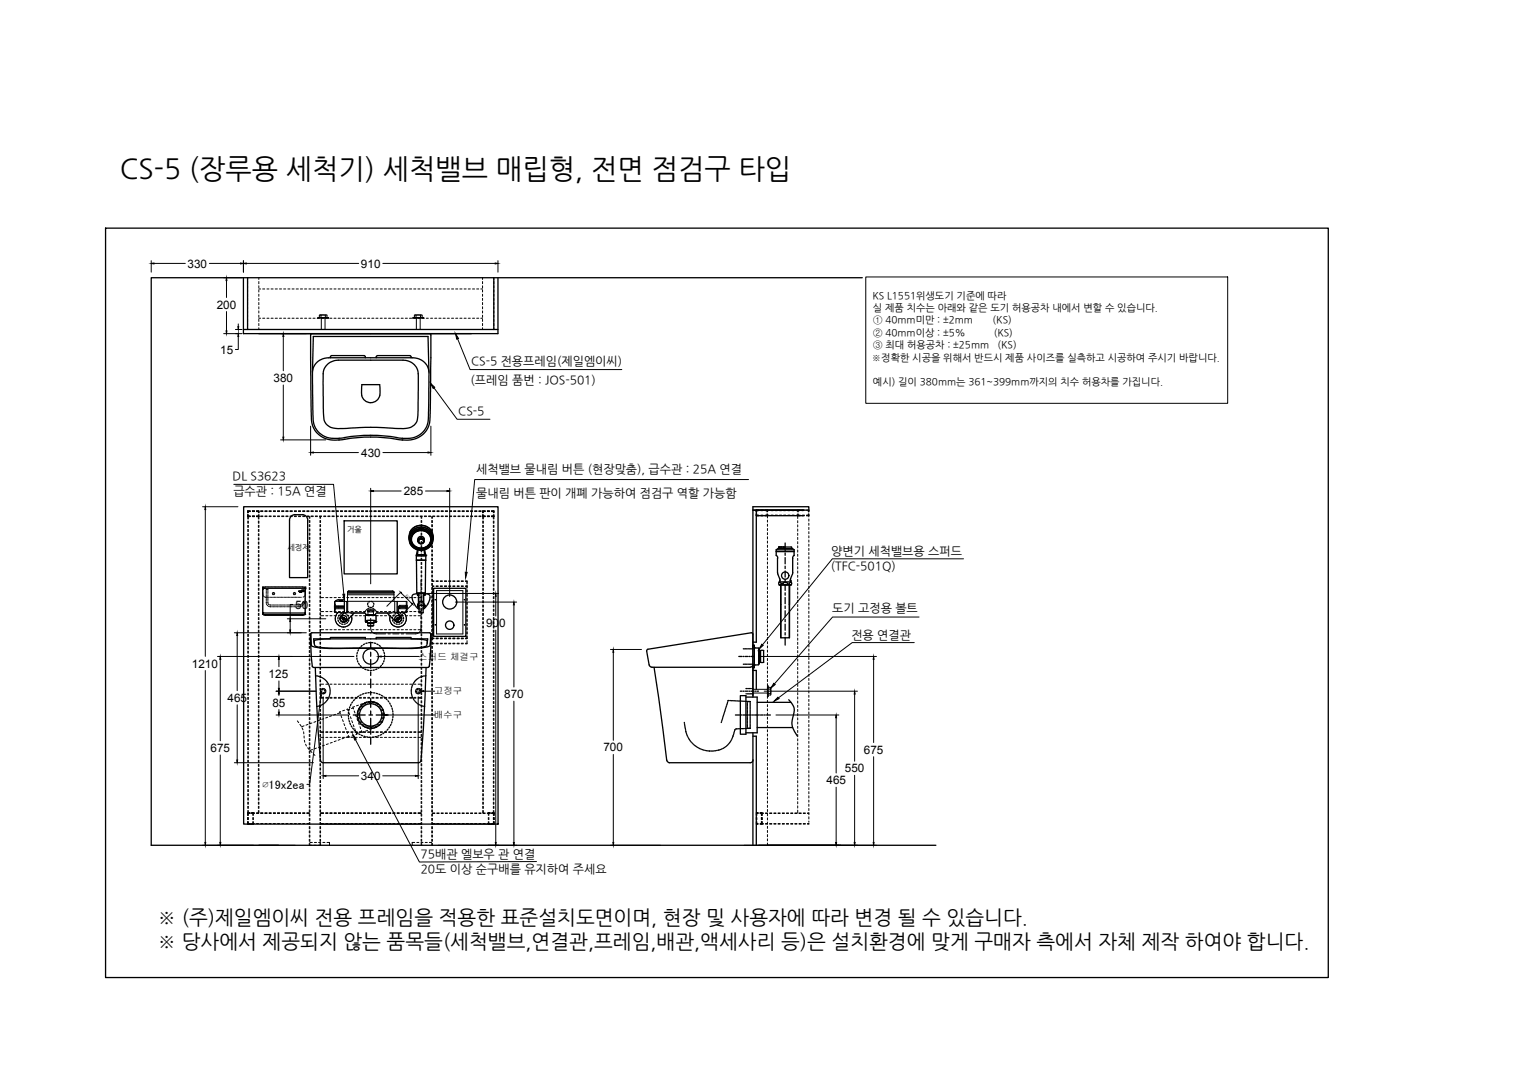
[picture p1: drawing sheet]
<svg xmlns="http://www.w3.org/2000/svg" width="297mm" height="210mm" viewBox="0 0 297 210" stroke-linecap="round" stroke-linejoin="round" font-family="sans-serif">
<defs><g id="words">
<text font-size="5.4" x="23.2" y="34.5">CS-5 (장루용 세척기) 세척밸브 매립형, 전면 점검구 타입</text>
<g font-size="3.9">
<text x="30.5" y="179">※ (주)제일엠이씨 전용 프레임을 적용한 표준설치도면이며, 현장 및 사용자에 따라 변경 될 수 있습니다.</text>
<text x="30.5" y="183.8">※ 당사에서 제공되지 않는 품목들(세척밸브,연결관,프레임,배관,액세사리 등)은 설치환경에 맞게 구매자 측에서 자체 제작 하여야 합니다.</text>
</g>
<text font-size="2.4" x="50.9" y="152.8">∅19x2ea</text>
<g font-size="2.3">
<text x="36.4" y="51.9">330</text>
<text x="69.9" y="51.9">910</text>
<text x="42" y="59.8">200</text>
<text x="42.7" y="68.5">15</text>
<text x="91.3" y="70.8">CS-5 전용프레임(제일엠이씨)</text>
<text x="53" y="74">380</text>
<text x="91.2" y="74.4">(프레임 품번 : JOS-501)</text>
<text x="88.8" y="80.4">CS-5</text>
<text x="70" y="88.5">430</text>
<text x="45.1" y="93.1">DL S3623</text>
<text x="45.2" y="96">급수관 : 15A 연결</text>
<text x="78.2" y="96">285</text>
<text x="92.3" y="91.7">세척밸브 물내림 버튼 (현장맞춤), 급수관 : 25A 연결</text>
<text x="92.3" y="96.3">물내림 버튼 판이 개폐 가능하여 점검구 역할 가능함</text>
<text x="161.1" y="107.6">양변기 세척밸브용 스퍼드</text>
<text x="161" y="110.5">(TFC-501Q)</text>
<text x="57.2" y="117.9">50</text>
<text x="161.3" y="118.6">도기 고정용 볼트</text>
<text x="94.2" y="121.6">900</text>
<text x="165" y="123.8">전용 연결관</text>
<text x="37.2" y="129.4">1210</text>
<text x="52.1" y="131.4">125</text>
<text x="44.1" y="136">465</text>
<text x="52.8" y="136.9">85</text>
<text x="97.7" y="135.3">870</text>
<text x="40.8" y="145.8">675</text>
<text x="116.9" y="145.6">700</text>
<text x="163.7" y="149.7">550</text>
<text x="167.4" y="146.1">675</text>
<text x="69.9" y="151.2">340</text>
<text x="160.2" y="152">465</text>
<text x="81.5" y="166.3">75배관 엘보우 관 연결</text>
<text x="81.5" y="169.2">20도 이상 순구배를 유지하여 주세요</text>
</g>
<g font-size="1.9">
<text x="169" y="57.9">KS L1551위생도기 기준에 따라</text>
<text x="169.1" y="60.3">실 제품 치수는 아래와 같은 도기 허용공차 내에서 변할 수 있습니다.</text>
<text x="169.2" y="62.7">① 40mm미만 : ±2mm</text>
<text x="169.2" y="65.1">② 40mm이상 : ±5%</text>
<text x="192.3" y="62.7">(KS)</text>
<text x="192.6" y="65.1">(KS)</text>
<text x="168.9" y="70">※정확한 시공을 위해서 반드시 제품 사이즈를 실측하고 시공하여 주시기 바랍니다.</text>
<text x="169.2" y="67.5">③ 최대 허용공차 : ±25mm</text>
<text x="193.3" y="67.5">(KS)</text>
<text x="169.1" y="74.7">예시) 길이 380mm는 361~399mm까지의 치수 허용차를 가집니다.</text>
</g>
<g font-size="1.8">
<text x="81.1" y="127.9">스퍼드 체결구</text>
<text x="84.1" y="134.6">고정구</text>
<text x="84" y="139.2">배수구</text>
</g>
<g font-size="1.6">
<text x="55.7" y="106.6">세정제</text>
<text x="67.3" y="103.1">거울</text>
</g>
<text font-size=".8" x="78.5" y="115.5" transform="rotate(44 78.5 115.5)">60</text>
</g></defs>
<!-- layer: 6 -->
<path d="M145.9 98.2v36.7" fill="none" stroke="#000" stroke-width=".25"/>
<!-- layer: 0 -->
<g fill="none" stroke="#000" stroke-width=".25">
<path d="M20.5 44.2h236.9v145.3h-236.9zM47.2 53.8v10.9h49.3v-10.9M48 53.8v10.1M95.7 53.8v10.1M167.1 53.8h-137.8v110h152M47.2 63.9h49.3M60.2 64.9l.1 15.2a4.5 4.5 0 0 0 5.4 5.2M60.4 64.7l-.2 .2M60.5 72.1l.2-6.9h22.2l.2 6.9M63.5 70.5a3.3 3.3 0 0 1 2.1-.7h12.5a2.9 2.9 0 0 1 3 3.4l-.1 3.2a21.6 21.6 0 0 1-.3 5.5 2.91 2.91 0 0 1-3.1 1.2 75.7 75.7 0 0 0-12.1 0 2.44 2.44 0 0 1-2.8-2.6l-.1-5.4a8.1 8.1 0 0 1 .3-3.7zM64 69.3l.1-.3 .2-.1h6.2l.3 .1v.3M70.1 74.5h3.5v2.1"/>
<path d="M70.1 74.5l-.1 1.3a1.82 1.82 0 0 0 1.4 2.2 1.82 1.82 0 0 0 2.2-1.4M72.9 69.3v-.3l.3-.1h6.2l.2 .1 .1 .3M83.2 64.7l.3 .2M83.5 64.9l-.2 15.4a4.5 4.5 0 0 1-5.4 5M47.2 98.2h49.3v61.5h-49.3zM57.2 99.8h1.3M57.2 99.7a1.09 1.09 0 0 0-1.1 1.1M58.5 99.7a1.09 1.09 0 0 1 1.1 1.1M65.6 85.3a34.2 34.2 0 0 1 12.4 0M65.7 84.9a4.2 4.2 0 0 1-5.1-4.6v-5.6a7.3 7.3 0 0 1 .3-3.9 3.2 3.2 0 0 1 2.8-1.5h16.3a3 3 0 0 1 3.1 3l-.1 7.7a4.4 4.4 0 0 1-1.9 4.4 7.6 7.6 0 0 1-4.9 .3 31.4 31.4 0 0 0-10.5 .3M145.9 98.2h10.8v.7h-10.8h.6v25.6h-.6M56.1 100.8v11.2h3.5v-11.2"/>
<path d="M65.5 119.7v.2M65.7 119.2l-.1 .2M66.2 118.9l-.3 .1M66.4 118.9h.3M66.7 100.9h10.3v10.3h-10.3zM66.9 118.9l.3 .1M67.4 119.2l.1 .2M67.6 119.7v.2M71.3 116.9l-.1 .3M71.3 117.4l.2 .2M71.7 116.6l-.2 .1M71.7 117.7h.3"/>
<path d="M72 116.6l.2 .1M72.4 116.9v.2M72.4 117.4l-.2 .2M76.1 119.7l-.1 .2M76.3 119.2l-.2 .2M76.7 118.9l-.2 .1M77 118.9h.2M77.5 118.9l.2 .1M77.9 119.2l.2 .2M78.2 119.7v.2M80.9 115h1.4M81.3 118.7h-.1"/>
<path d="M84 114h6.3v9.3h-6.3zM151.3 113.4v-.1h1.7v.1M151.3 117.2v6.4M152.9 117.2v6.4M153 113.3v10.3h-1.7v-6.4M60.2 122.9l.1 2.1a1.36 1.36 0 0 0 1.3 .5l2.2 .2h12.3a22.2 22.2 0 0 0 7-.4l.3-.7 .1-1.7M60.2 122.8l.1 2.1M60.2 122.9l.2-.3 23 .1 .1 .2v2.3l-.3 3.9M60.2 122.9v3.1l.3 3.1M60.5 129.1l.3 .2M60.8 129.4h22.1M60.9 124.7l-.1-.9h22.1l-.1 .9"/>
<path d="M61.1 129.4l.5 12 .5 5.9M61.1 131h.2M61.4 131h.2M61.5 136.9h-.1M61.7 131.1h.1M61.8 136.8l-.1 .1M61.9 131.1l.2 .1M62 136.8h-.1M62.1 134v.1M62.2 133.7l-.1 .1M62.2 134.2l.1 .1M62.2 131.2l.1 .1"/>
<path d="M62.3 134l.1 .2M62.3 136.7h-.1M62.4 133.5l-.1 .1M62.4 134.4l.1 .1M62.4 131.4h.2M62.5 136.5l-.1 .1M62.6 133.5h-.1M62.6 133.6l-.2 .1M62.7 131.5l.1 .1M62.7 133.5h.2M62.7 134.5h-.1M62.8 136.4h-.1"/>
<path d="M62.9 133.7v.3M62.9 134.2l-.3 .1M62.9 131.7h.1M63 133.6l.1 .1M63 134.3l-.1 .1M63 136.2l-.1 .1M63.1 131.8l.1 .1M63.1 133.8v.2M63.1 134.1v.1M63.2 136l-.1 .1M63.3 132l.1 .1M63.3 135.8v.1"/>
<path d="M63.4 132.2l.1 .2M63.5 135.6l-.1 .1M63.6 132.5v.1M63.6 135.3v.2M63.7 132.7l.1 .1M63.7 135.1v.1M63.8 133v.1M63.8 134.8v.2M63.9 133.2v.2M63.9 134.6v.1M63.9 133.5l.1 .1M64 134.3l-.1 .2"/>
<path d="M64 133.8v.1M64 134v.2M65.5 120.2l.1 .2M65.8 120.7l.1 .1M66.2 120.9l.2 .1M66.9 120.9l-.2 .1M67.4 120.6l-.2 .2M67.5 138.6v.3M67.5 138v.3M67.5 139.1l.1 .3M67.6 120.2l-.1 .2M67.6 137.5v.3"/>
<path d="M67.6 139.7l.1 .2M67.8 137l-.1 .2M68 136.5l-.1 .2M68.3 136l-.1 .2M68.7 135.6l-.2 .2M69.1 135.2l-.2 .2M69.1 127v.3M69.2 127.5v.3M69.2 138.3v.2M69.2 138.6v.1M69.2 138.9l.1 .1M69.2 126.4v.3"/>
<path d="M69.3 128.1v.2M69.3 138v.2M69.3 139.1v.2M69.3 137.8v.1M69.4 139.4v.1M69.5 139.6v.2M69.5 137.5l-.1 .1M69.5 125.9l-.2 .3M69.5 128.6l.1 .2M69.5 134.9l-.2 .2M69.6 137.3l-.1 .1M69.6 139.9l.1 .1"/>
<path d="M69.7 138.6v.1M69.7 138.3v.2M69.7 138.9v.1M69.7 139.1l.1 .2M69.7 137.1l-.1 .1M69.7 138v.2M69.8 125.5l-.2 .2M69.8 129l.2 .2M69.8 137.8v.1M69.8 139.4l.1 .1M69.9 136.8l-.1 .1M69.9 137.5v.1"/>
<path d="M69.9 139.6l.1 .1M70 134.7l-.3 .1M70.1 137.3l-.1 .1M70.1 136.7h-.1M70.1 139.8l.1 .2M70.2 125.1l-.2 .2M70.2 129.4l.2 .1M70.3 137.1l-.1 .1M70.3 136.5l-.1 .1M70.3 127.1v.2M70.3 127.4l.1 .1M70.4 127.6v.2"/>
<path d="M70.4 126.9v.1M70.4 136.9l-.1 .1M70.5 127.9l.1 .1M70.5 134.5h-.3M70.5 126.6l-.1 .1M70.5 136.3l-.1 .1M70.6 126.4v.1M70.6 124.8l-.2 .1M70.6 128.1l.1 .1M70.7 136.8h-.1M70.7 129.7l.2 .1M70.8 136.2l-.2 .1"/>
<path d="M70.8 123.8v-.3h-6.8v.3l-1.7 .1-1.3 .2a1.01 1.01 0 0 0 .2 1.2 37.7 37.7 0 0 0 8.6 .3h4.3a36.8 36.8 0 0 0 8.4-.3 1.11 1.11 0 0 0 .2-1.1l-1.3-.3-1.7-.1v-.3h-6.8v.3M70.8 128.3l.1 .1M70.8 126.2l-.1 .1M70.9 136.6l-.1 .1M71 134.3l-.3 .1M71 128.5h.1M71 136.1h-.1M71 126l-.1 .1M71.1 136.5l-.1 .1M71.1 124.6l-.2 .1M71.2 129.9h.2M71.3 128.6l.1 .1"/>
<path d="M71.3 125.9h-.2M71.3 136l-.2 .1M71.4 136.4l-.1 .1M71.5 128.7h.1M71.5 125.8h-.1M71.6 134.3h-.3M71.6 136h-.2M71.6 136.4h.1M71.7 136h.1M71.7 124.5l-.3 .1M71.7 129.9h.3M71.8 125.8h-.2"/>
<path d="M71.8 128.7h.1M71.8 136.4h.2M71.8 134.2h.3M71.9 125.8h.1M72 136h.1M72 124.5l.2 .1M72.1 136.4h.1M72.2 125.8h.1M72.2 128.7h-.2M72.2 136h.2M72.4 136.5h.1M72.4 134.3h.2"/>
<path d="M72.4 125.9h.1M72.4 128.6l-.1 .1M72.5 124.6l.3 .1M72.5 136.1h.1M72.5 129.9h-.2M72.6 136.6h.2M72.7 126l.1 .1M72.7 128.5h-.2M72.8 136.1l.1 .1M72.9 126.2v.1M72.9 136.7h.1M72.9 128.3l-.1 .1"/>
<path d="M72.9 134.4l.3 .1M73 136.2l.1 .1M73 124.8l.3 .1M73 126.4l.1 .1M73 129.7l-.2 .1M73.1 128.1l-.1 .1M73.1 136.8l.1 .1M73.2 126.6v.1M73.2 127.9l-.1 .1M73.2 136.4l.1 .1M73.3 126.9v.1M73.3 127.6l-.1 .2"/>
<path d="M73.3 137l.1 .1M73.3 127.1v.1M73.3 127.4v.1M73.4 134.5l.3 .1M73.5 136.5l.1 .1M73.5 125.1l.2 .2M73.5 137.2l.1 .1M73.5 139.9l-.1 .1M73.5 129.4l-.2 .1M73.7 139.7l-.1 .1M73.7 136.7l.1 .1M73.7 137.4v.1"/>
<path d="M73.8 137.6v.2M73.8 139.5l-.1 .1M73.8 136.9l.1 .2M73.9 125.5l.1 .2M73.9 137.9v.1M73.9 139.2v.1M73.9 134.8l.3 .1M73.9 129l-.2 .2M74 139l-.1 .1M74 138.2v.1M74 138.4v.2M74 138.7v.1"/>
<path d="M74 137.2l.1 .1M74 140l-.1 .1M74.1 137.4l.1 .1M74.2 139.7l-.1 .1M74.2 125.9l.1 .3M74.2 128.5l-.1 .3M74.3 137.6v.2M74.3 139.5l-.1 .1M74.3 137.9l.1 .1M74.3 139.2v.1M74.4 135.1l.2 .1M74.4 139v.1"/>
<path d="M74.4 138.2v.1M74.4 128l-.1 .3M74.4 126.4l.1 .3M74.4 138.4v.2M74.4 138.7v.1M74.5 127.5v.3M74.5 127v.2M74.8 135.4l.2 .2M75.2 135.8l.1 .2M75.5 136.2l.1 .3M75.7 136.7l.1 .3M76 137.2v.3"/>
<path d="M76 139.9l-.1 .2M76.1 120.2v.2M76.1 137.8v.2M76.1 139.4l-.1 .2M76.1 138.3l.1 .3M76.1 138.8v.3M76.3 120.7l.2 .1M76.7 120.9l.3 .1M77.5 120.9l-.3 .1M77.9 120.6l-.2 .2M78.2 120.2l-.1 .2M79.7 133.8v.1"/>
<path d="M79.7 134v.2M79.7 134.3v.2M79.7 133.5v.1M79.8 134.6v.1M79.8 133.2l-.1 .2M79.8 134.9l.1 .1M79.8 133v.1M79.9 135.1l.1 .1M80 132.7l-.1 .2M80 135.3l.1 .2M80.1 132.5l-.1 .1M80.2 135.6v.1"/>
<path d="M80.2 132.3l-.1 .1M80.3 135.8l.1 .1M80.4 132l-.1 .2M80.5 136l.1 .1M80.5 134v.1M80.6 131.8l-.1 .2M80.6 133.7l-.1 .1M80.6 134.2l.1 .1M80.7 136.2l.1 .1M80.7 134l.1 .2M80.8 131.7l-.1 .1M80.8 133.5l-.1 .1"/>
<path d="M80.8 134.4l.1 .1M80.9 136.4h.1M81 131.5l-.1 .1M81 133.4l-.1 .1M81 133.6l-.2 .1M81.1 136.5l.1 .1M81.2 133.5h.1M81.2 134.5h-.1M81.2 131.4h-.1M81.3 133.7l.1 .3M81.3 134.2l-.2 .1M81.4 136.7h.1"/>
<path d="M81.4 133.6l.1 .1M81.4 134.3l-.1 .1M81.5 131.2l-.2 .1M81.5 133.8l.1 .2M81.5 134.1v.1M81.6 136.8h.1M81.7 131.1l-.1 .1M81.9 136.8l.1 .1M82 131.1h-.2M82.1 131h.1M82.1 136.9h.2M82.5 131h-.1"/>
<path d="M82.6 129.4l-.6 12-.4 5.9M83.2 129.1l-.3 .2M83.5 122.8l-.1 2.1M125.8 128.9l-.5-2.8 .2-.3 20.2-3.2 .2 .3v12.2M125.8 128.9l.3 .3 .2 .1M126.3 129.3h19.1M126.7 129.3l2.6 18.3 .4 .2h15.7h.2l.3-.5M139.8 139.9l-.1 .1M139.9 139.7l-.1 .1M140 139.4l-.1 .1M140 139.1v.2M140.1 138.9v.1"/>
<path d="M140.2 138.6v.1M140.3 138.3l-.1 .2M140.4 138.1l-.1 .1M140.4 137.8v.2M140.5 137.6v.1M140.6 137.3v.2M140.7 137.1l-.1 .1M140.8 136.8l-.1 .1M140.9 136.5l-.1 .2M140.9 136.3v.1M141 136v.2M141.3 135.8l-.3 .1"/>
<path d="M141.4 135.8h.1M141.7 135.8h.1M141.9 135.8h.2M142.2 135.8h.1M142.5 135.8h.1M142.8 135.8h.1M143 135.9h.2M143.3 135.9h.1M143.5 134.8h1v7.5h-1zM143.6 135.9h.1M143.8 135.9h.2M144 125.8h.2"/>
<path d="M144 128.7h.2M144.1 135.9h.1M144.3 125.8h.2M144.3 128.7h.2M144.4 135.9h.1M144.5 133.5h.2M144.5 134.5h.1M144.5 135.1h2.2v6.9h-2.2M144.6 125.8h.1M144.6 128.7h.1M144.6 135.9h.2M144.7 134.5h.2"/>
<path d="M144.8 136.2v.1M144.8 136.5v.1M144.8 136.7v.2M144.8 137v.1M144.8 137.3v.1M144.8 137.6v.1M144.8 137.8v.2M144.8 138.1v.1M144.8 138.4v.1M144.8 138.6v.2M144.8 138.9v.1M144.8 139.2v.1"/>
<path d="M144.8 139.4v.2M144.8 139.7v.1M144.8 140v.1M144.9 133.5h.1M144.9 125.8h.1M144.9 128.7h.1M145 134.5h.1M145.1 136l-.3 .1M145.1 133.5h.2M145.2 125.8h.1M145.2 128.7h.1M145.2 136h.2"/>
<path d="M145.3 136h.1M145.3 134.5h.1M145.4 136v.1M145.4 136.2v.1M145.4 136.5v.1M145.4 136.7v.2M145.4 137v.1M145.4 137.3v.1M145.4 137.6v.1M145.4 137.8v.2M145.4 138.1v.1M145.4 138.4v.1"/>
<path d="M145.4 138.6v.2M145.4 138.9v.1M145.4 139.2v.1M145.4 139.4v.2M145.4 139.7v.1M145.4 140v.1M145.4 133.5h.1M145.4 125.8h.2M145.4 128.7h.2M145.5 134.5h.2M145.7 128.7l.2 .1-.1 .2-.4 .3M145.7 133.5h.2"/>
<path d="M145.7 125.8h.2M145.8 134.5h.1M145.9 129.9h.6v3.7M145.9 125l.2 .1M146.1 125l.1 4.4M146.2 125.4l.1 .2M146.2 129.4h-.3M146.3 125.6l.7 .1M146.3 128.9l-.1 .1M146.7 136.1h6.6M147 125.7v3.1l-.7 .1M147.2 125.9h-.1v2.6h.1"/>
<path d="M147.2 126.2v2.1M148 126.1v2.3M148 126.1h-.6v2.3h.6M152.8 135.6a2.71 2.71 0 0 1 .8 3.5 3.6 3.6 0 0 0 .9 3.5M62.1 147.3l.1 .3 .4 .2h18.5h.2l.3-.5M67.8 140.2l.1 .2M68 140.7l.2 .2M68.3 141.1l.2 .2M68.7 141.5l.2 .2M69.1 141.9l.2 .2M69.5 142.2l.3 .2M69.7 140.1l.1 .1"/>
<path d="M69.9 140.3l.1 .1M70 142.5l.2 .1M70.1 140.5l.1 .1M70.3 140.1h.1M70.3 140.7l.1 .1M70.5 140.3h.1M70.5 142.7l.3 .1M70.6 140.8l.1 .1M70.7 140.4l.1 .1M70.8 140.9l.1 .1M70.9 140.5l.1 .1M71 141l.2 .1"/>
<path d="M71 142.8l.3 .1M71.2 140.6l.1 .1M71.3 141.1h.1M71.4 140.7h.2M71.6 141.1l.1 .1M71.6 142.9h.2M71.7 140.7h.1M71.8 141.2h.2M72.1 141.1h.1M72.1 140.7h-.1M72.4 140.7h-.2M72.4 142.9h-.3"/>
<path d="M72.5 141.1h-.1M72.6 140.6h-.1M72.8 141h-.1M72.9 140.5h-.1M72.9 142.7l-.2 .1M73 140.9h-.1M73.1 140.3l-.1 .1M73.3 140.7l-.2 .1M73.3 140.1l-.1 .1M73.4 142.6l-.2 .1M73.5 140.6l-.1 .1M73.7 140.4l-.1 .1"/>
<path d="M73.9 140.2l-.1 .1M73.9 142.3l-.2 .2M74.4 142l-.2 .2M74.8 141.7l-.2 .2M75.2 141.3l-.2 .2M75.5 140.9l-.2 .2M75.8 140.4l-.2 .2M132.6 140v.2M132.6 140.3l.1 .1M132.7 140.6v.1M132.7 140.8v.2M132.8 141.1v.1"/>
<path d="M132.8 141.4v.1M132.9 141.6v.3M133 142v.2M133.1 142.3v.1M133.1 142.6l.1 .1M133.3 142.8v.1M133.4 143l.1 .2M133.5 143.3l.1 .1M133.7 143.5l.1 .1M133.8 143.7l.1 .1M134 143.9l.1 .1M134.2 144.1l.1 .1"/>
<path d="M134.4 144.3l.1 .1M134.6 144.5l.1 .1M134.8 144.6l.1 .1M135.1 144.8l.1 .1M135.3 144.9l.1 .1M135.5 145.1h.1M135.8 145.2h.1M136 145.3h.2M136.3 145.4h.1M136.6 145.4l.1 .1M136.8 145.5h.1M137.1 145.5h.1"/>
<path d="M137.3 145.5l.3 .1M137.8 145.6h.1M138 145.6h.2M138.4 145.5h-.1M138.7 145.5h-.1M139 145.4l-.2 .1M139.4 145.3l-.3 .1M139.7 145.2l-.1 .1M139.9 145.1l-.1 .1M140.2 145l-.1 .1M140.4 144.9h-.1M140.6 144.7l-.1 .1"/>
<path d="M140.9 144.5l-.2 .1M141 144.4h-.1M141.2 144.1l-.1 .2M141.5 143.8l-.2 .2M141.6 143.6l-.1 .1M141.7 143.4v.1M141.8 143.1v.2M142 142.9l-.1 .1M142.1 142.5l-.1 .2M142.2 142.3l-.1 .1M142.2 142v.1M142.3 141.7v.2"/>
<path d="M142.5 141.4l-.1 .2M142.9 141.3h-.3M143 141.2h.1M143.3 141.2h.1M143.5 141.2h.2M143.8 141.2h.1M144.2 141.2h-.1M144.3 141.2h.2M144.7 141.2h-.1M144.8 141.1l.6 .1M144.8 140.3v.1M144.8 140.5v.2"/>
<path d="M144.8 140.8v.1M144.9 141.2h.1M145.4 140.3v.1M145.4 140.5v.2M145.4 140.8v.1M145.4 141.1v.1M145.4 141.2h-.3M145.9 142v21.8M145.9 142.7h.6v21.1M146.7 141h6.9"/>
<circle cx="87.1" cy="116.7" r="1.37"/>
<circle cx="152.1" cy="111.6" r=".71"/>
<circle cx="87.1" cy="121.2" r=".81"/>
</g>
<g fill="none" stroke="#000" stroke-width=".19">
<path d="M29.3 50.5v2.2M29.8 51.1h6.1M40.6 51.1h6M43.3 53.8h3.6M43.9 54.4v3.3M47.2 50.5v2.2M47.7 51.1h21.8M74.2 51.1h21.8M96.5 50.5v2.2M43.3 64.7h3.6M43.9 60.4v3.7M45.6 63.9h1.3"/>
<path d="M46.2 65.2v2.5h-.6M46.2 62.8v.5M54.4 64.7h5M54.9 65.2v6.7M54.9 74.6v10.1M84.1 75.2l4.5 6.1h6.3M88.7 65.7l2.4 5.9h29.4M39.3 98.2h6.8M39.8 98.8v28.4M45.3 93.9h19.3l2 21.3M54.4 85.3h8.7M60.2 82.6v5.6"/>
<path d="M60.7 87.7h8.8M71.8 94.6v18.6M72.4 95.2h5.3M74.2 87.7h8.7M82.5 95.2h4.1M83.5 82.6v5.6M87.1 94.6v21M145 92.9h-53l-1.7 18M50.9 114.1h.1M50.9 118.7h.1M50.9 118.8h.1M50.9 118.9l.1 .2"/>
<path d="M50.9 115.1v.2M50.9 118.7v.1M50.9 113.8h.1M50.9 118.8l.1 .2M50.9 118.9l.1 .1M50.9 113.8h8.2M50.9 113.8v5.1M50.9 118.8h8.2M50.9 114h8.2M51 115.4v.1M51 114h.1M51 114l-.1 .1"/>
<path d="M51 119.1h.1M51 119.1l.4 .1M51 119l.4 .2M51 119h8M51 119h.1M51.1 115.6l.2 .1M51.1 113.9l-.1 .1M51.4 115.7l.2 .1M51.4 113.8h-.1M51.4 119.2h7.2M51.4 119.1h7.2M51.4 119.1v.1"/>
<path d="M51.6 116.7v.2M51.6 114.5v.1M51.6 114.8v.1M51.6 115v.2M51.6 115.3v.1M51.6 115.6v.1M51.6 115.8v.2M51.6 116.1v.2M51.6 116.4v.1M51.6 117.1l.1 .1M51.7 114.2l-.1 .2M51.8 115.8h.1"/>
<path d="M51.8 117.3l.1 .1M51.8 114.2l.1 .2M51.9 116.7l.1 .3M51.9 114.5v.1M51.9 114.8v.1M51.9 115v.2M51.9 115.3v.1M51.9 115.6v.1M51.9 115.8v.2M51.9 116.1v.2M51.9 116.4v.1M52 117.5h.1"/>
<path d="M52 117.1l.1 .1M52 115.8h.2M52.2 117.6h.3M52.2 117.2l.3 .1M52.3 115.8h.1M52.6 115.8h.1M52.6 117.6h.2M52.6 117.3h.2M52.8 114.9v.1M52.8 115.2l.1 .1M52.8 115.8h.2M52.9 117.6h.2"/>
<path d="M52.9 117.3h.2M52.9 114.8h.2M52.9 114.9v.1M52.9 115.2h.2M53.1 114.9v.1M53.1 115.8h.2M53.2 114.9v.1M53.2 115.2l-.1 .1M53.2 117.6h.1M53.2 117.3h.1M53.4 115.8h.1M53.5 117.6h.1"/>
<path d="M53.5 117.3h.1M53.7 115.8h.1M53.7 117.6h.2M53.7 117.3h.2M53.9 115.8h.2M54 117.6h.1M54 117.3h.1M54.2 115.8h.1M54.3 117.6h.1M54.3 117.3h.1M54.5 115.8h.1M54.5 117.6h.2"/>
<path d="M54.5 117.3h.2M54.7 115.8h.2M54.8 117.6h.1M54.8 117.3h.1M55 115.8h.1M55.1 117.6h.1M55.1 117.3h.1M55.3 115.8h.1M55.4 117.6h.1M55.4 117.3h.1M55.5 115.8h.2M55.6 117.6h.2"/>
<path d="M55.6 117.3h.2M55.7 119.9h7.4M55.8 115.8h.2M55.9 117.6h.1M55.9 117.3h.1M56.1 115.8h.1M56.2 117.6h.1M56.2 117.3h.1M56.4 115.8h.1M56.4 117.6h.2M56.4 117.3h.2M56.6 115.8h.2"/>
<path d="M56.7 117.6h.1M56.7 117.3h.1M56.8 117.2h-.6v2.7M56.9 114.9l-.1 .1M56.9 115.2l.1 .1M56.9 115.8h.2M57 114.8h.1M57 114.9l-.1 .1M57 115.2h.1M57 117.6h.1M57 117.3h.1M57.1 114.9l.1 .1"/>
<path d="M57.2 115.8h.1M57.2 114.9l.1 .1M57.2 115.2l-.1 .1M57.2 117.6h.2M57.2 117.3h.2M57.5 115.8h.1M57.5 117.6h.2M57.5 117.3h.2M57.7 115.8h.2M57.8 117.3h.2M58 115.8h.1M58 117.6h-.2"/>
<path d="M58.3 115.8h.1M58.3 117.2h-.1M58.3 117.5l-.1 .1M58.5 117l-.1 .1M58.6 117.4l-.2 .1M58.6 113.8h.2M58.6 119.1v.1M58.7 116.6l-.1 .3M58.7 116.6h.1M58.8 117.2l-.1 .1M58.8 116.6l.1 .1M58.9 115.7h-.2"/>
<path d="M58.9 113.9l.2 .1M59 116.8l-.1 .3M59 119l-.4 .1M59 119h.1M59.1 114h.1M59.1 114v.1M59.1 119.1h.1M59.1 115.5l-.1 .1M59.1 119.1l-.5 .1M59.1 119l-.5 .2M59.1 113.8h.1M59.1 118.8l-.1 .2"/>
<path d="M59.1 113.8v5.1M59.1 118.7h.1M59.1 118.8h.1M59.1 118.9v.2M59.1 115.1v.2M59.1 114.1h.1M59.1 118.7v.1M59.1 118.9v.1M77.7 114.7l-2.7 2.8M77.8 115l2 1.9M80 117l-2.7 2.8M82.7 115h13.9"/>
<path d="M88.2 116.7h11.9M96.1 115.6v3.8M99.6 117.2v16M178.1 119.6h-16.8l-11.2 12.9M186.7 108.3h-25.4l-13.5 16.7M39.8 130v33.3M42.1 127.2h26.5M42.7 127.8v15.8M45.4 122.6h14M46 123.2v10.7M46 136.6v10.7M53.5 134h7.7"/>
<path d="M53.5 138.6h13.9M54 127.8v1.4M54 132v1.4M54 134.5v.3M54 137.5v.5M56.2 120.5v1.6M57.6 139.7l.3 .4M61.2 139.8l-.4 .2M62 139.6l-.4 .1M62.2 135.1l-2.2 16.9h-.5M62.3 134.1h.1M62.6 135v15.9"/>
<path d="M62.7 139.3l-.4 .1M63.5 139l-.4 .1M64.2 138.7l-.3 .2M65 138.5l-.4 .1M65.9 138.2l-.5 .1M66 137.9l-.2 .1 .1 .3M66.1 138.7l.1 .4M66.4 139.5l.1 .4M66.8 137.6l-.4 .2M67.2 137.5l.2-.1 .1 .4M67.6 138.2l.2 .3M67.7 137.5l-.3 .1"/>
<path d="M67.9 138.9l.1 .4M68.2 139.7l.1 .4M68.4 137.2l-.3 .1M68.6 137.8l.2 .4M68.7 136.9l-.3 .2 .1 .3M68.9 138.6l.2 .3M69.2 139.3l.1 .4M69.2 138.6l.1 .4M69.3 137.8v.4M69.4 139.4l.1 .4M69.4 139l.1 .4M69.4 138.2v.4"/>
<path d="M69.5 136.7l-.4 .1M69.7 137.4l-.2 .4M69.7 139.7l.2 .4M69.7 137.1l-.2 .3M70.2 136.8l-.3 .3M70.2 136.4l-.4 .1M70.3 136.5l-.3 .2M70.9 136.4l-.4 .1M71 136.1l-.4 .2 .3-.2M71.6 136.1l-.4 .1M71.8 136h-.4M71.8 127.2v.1"/>
<path d="M71.8 138.6h.1M72 136.1l.4 .1M72.2 136l.4 .1M72.8 136.4l.4 .1M73 136.2l.3 .3M73.5 136.8l.3 .3M73.7 136.7l.2 .4M73.9 127.2h7.3M74 137.4l.1 .4M74 139.7l-.2 .4M74.1 137.4l.2 .4M74.2 139.7l-.3 .4"/>
<path d="M74.2 139l-.1 .3M74.2 138.2l.1 .4M74.4 139l-.1 .4M74.4 138.2v.4M75 138.6h9.3M81 133.9l.1 .1M81 135v15.9M82.1 134h2.1M96.1 122.1v41.2M99.6 135.9v27.4M118.3 125.9h6M118.8 126.4v17.1"/>
<path d="M147.2 127.2h22.6M148.1 134h18M150.4 138.6h12.1M162 139.1v10.7M165.6 134.5v13M169.3 127.8v16.1M177.2 124.5h-12.1l-14.3 10.8M42.7 146.3v17M45.4 147.8h15.3M58.1 140.4l.2 .3M58.5 141.1l.2 .4M58.8 141.8l.1 .4"/>
<path d="M58.9 140.7l-.5 .2M58.9 142.6v.4M59 143.5l.1 .3M59.2 144.2l.2 .4M59.6 144.9l.3 .3M59.7 140.4l-.4 .1M60.1 145.5l.3 .3M60.4 140.1l-.3 .2M60.5 145.3l-.4 .2M60.7 146.1l.3 .3M61.3 145l-.4 .1M62.1 144.7l-.4 .2"/>
<path d="M62.9 144.4l-.4 .2M63.1 150.4h6.4M63.6 144.2l-.4 .1M64.4 143.9l-.4 .1M65.1 143.6l-.3 .1M65.9 143.3l-.4 .2M66.6 140.3l.2 .3M66.7 143l-.4 .2M66.9 141l.2 .4M67.2 141.8l.1 .4M67.5 142.5l.1 .4 .2-.1M67.5 142.7l-.5 .2"/>
<path d="M68.4 140.5l.2 .3M68.6 142.5l-.4 .2M68.7 141.2l.2 .4M68.9 143.3l12.4 23.8 22.7-.1M69 142l.1 .3-.2 .1M69.4 142l-.3 .2M69.5 140.1l.1 .4M69.7 140.1l.3 .3M69.8 140.8l.1 .4M70 141.6l.2 .3 .3-.1M70.1 141.8l-.3 .1M70.2 140.4l.3 .2"/>
<path d="M70.3 140.7l.4 .2M70.9 140.8l.4 .1M71 141l.4 .1M71.2 141.6l-.3 .1M71.6 141h.4M72 141.3l-.4 .1M72.2 141.1l-.4 .1M72.7 141l-.3 .1M72.8 140.8l-.4 .1M73 140.9l-.3 .1M73.5 140.4l-.3 .2M73.7 140.4l-.3 .3"/>
<path d="M74.2 150.4h6.3M118.8 146.2v17.1M162 152.6v10.7M165.6 150.3v13M169.3 146.7v16.6M39.3 163.8h17.9M84.9 163.8h15.2M118.3 163.8h9.7M144.2 163.8h25.6"/>
</g>
<g fill="#000" stroke="#000" stroke-width=".19">
<path d="M29.3 51.1l.5-.1v.2zM43.9 53.8l.1 .6h-.2zM46.6 51l.6 .1-.6 .1zM47.2 51.1l.5-.1v.2zM96 51l.5 .1-.5 .1zM43.8 64.1h.2l-.1 .6zM46.1 63.3h.2l-.1 .6zM46.2 64.7l.1 .5h-.2zM54.9 64.7l.1 .5h-.2zM83.4 74.3l.8 .8-.3 .2zM88.3 64.7l.5 .9-.3 .1zM39.8 98.2l.1 .6h-.2z"/>
<path d="M54.8 84.7h.2l-.1 .6zM60.2 87.7l.5-.1v.2zM71.8 95.2l.6-.1v.2zM82.9 87.6l.6 .1-.6 .1zM86.6 95.1l.5 .1-.5 .1zM66.4 115.2h.4l-.1 1zM77.6 114.8l.2 .2zM79.8 116.9l.1 .2zM81.6 116.5l.1 .2zM90.2 110.9h.3l-.3 1.1zM96.1 115v.6h-.1zM99.6 116.7l.1 .5h-.2z"/>
<path d="M42.7 127.2l.1 .6h-.2zM46 122.6v.6h-.1zM54 134l.1 .5h-.2zM53.9 138h.2l-.1 .6zM54 127.2l.1 .6h-.2zM53.9 133.4h.2l-.1 .6zM56.1 122.1h.2l-.1 .5zM56.2 119.9l.1 .6h-.2zM62.2 134.6v.5h-.1zM73.3 127.2l.6-.1v.2zM74.4 138.6l.6-.1v.2zM81.6 134l.5-.1v.1z"/>
<path d="M118.8 125.9l.1 .5h-.1zM147.6 124.9l.3 .2-.8 .7zM149.9 132.4l.3 .3-.8 .7zM150.7 135.1l.3 .3-1 .5zM162 138.6l.1 .5h-.2zM165.6 134l.1 .5h-.2zM169.3 127.2l.1 .6h-.2zM45.9 147.3h.1v.5zM62.6 150.4l.5-.1v.2zM68.4 142.4l.6 .9-.3 .1zM80.5 150.3l.5 .1-.5 .1zM39.7 163.3h.2l-.1 .5z"/>
<path d="M42.6 163.3h.2l-.1 .5zM96 163.3h.1v.5zM99.5 163.3h.2l-.1 .5zM118.8 163.3h.1l-.1 .5zM161.9 163.3h.2l-.1 .5zM165.5 163.3h.2l-.1 .5zM169.2 163.3h.2l-.1 .5z"/>
</g>
<!-- layer: 1 -->
<g fill="none" stroke="#000" stroke-width=".25">
<path d="M79.3 104.5a2.3 2.3 0 0 1 2.5-2.1 2.3 2.3 0 0 1 2 2.7l-.1 .3M79.3 104.5l.2 .9M79.3 104.3a2.33 2.33 0 0 1 2.3-2.1 2.33 2.33 0 0 1 2.3 2.1M79.3 104.5a2.35 2.35 0 0 1 2.3-2.7 2.35 2.35 0 0 1 2.3 2.7M79.5 105.4a2.42 2.42 0 0 0 4.2 .1M79.6 104.5a2.01 2.01 0 0 0 2 1.8 2.01 2.01 0 0 0 2-1.8M80 103.1a2.23 2.23 0 0 1 2.6-.4 2.23 2.23 0 0 1 1.2 2.4 2.25 2.25 0 0 1-2.7 1.5 2.25 2.25 0 0 1-1.7-2.6zM80.1 103.2a2.01 2.01 0 0 1 2.6-.2 2.01 2.01 0 0 1 .7 2.5 2.06 2.06 0 0 1-2.5 .8 2.06 2.06 0 0 1-1.3-2.2zM80.2 103.3a1.86 1.86 0 0 1 2.4-.2 1.86 1.86 0 0 1 .6 2.3 1.92 1.92 0 0 1-2.2 .8 1.92 1.92 0 0 1-1.3-2.1zM80.3 103.3a1.82 1.82 0 0 1 2.4-.1 1.82 1.82 0 0 1 .5 2.3 1.83 1.83 0 0 1-2.5 .6 1.83 1.83 0 0 1-.7-2.5zM80.7 107.6v1h1.8M80.7 107.8h1.8"/>
<path d="M80.7 107.6h.1M80.7 107.6l.3 .1M80.7 108.6h1.8M80.7 108.6l.1 6.3M80.7 108.6h.1M80.8 114.9l.1 .1M80.9 106.6l-.2 1M80.9 107.4v.1M80.9 107.5l.2 .1M80.9 107.5h1.4M80.9 104.5v.3M81 104.5a.63 .63 0 0 1 .6-.6 .63 .63 0 0 1 .6 .6"/>
<path d="M81 106.6l-.1 1M81 105v.1M81 107.7h1.1M81.1 107.6l-.1 .1M81.1 104.8v.1v-.1M81.1 104.7h.1M82.1 104.7h.1M82.1 104.8v.1v-.1M82.2 106.6l.1 1h.2M82.2 105l-.1 .1M82.2 104.8v.1M82.2 104.8a.62 .62 0 0 0-.7-.6 .62 .62 0 0 0-.5 .7"/>
<path d="M82.2 104.5v.3M82.3 107.5l-.2 .2M82.3 107.4v.1M82.3 107.6l-.2 .1M82.3 106.6l.2 1M82.4 114.9l-.1 .1h-1.4M82.5 108.6l-.1 6.3h-1.6M82.5 108.6h.1M82.5 107.6h.1M82.5 107.6v.2M82.5 107.8v.8M83.4 103.9a2 2 0 0 0-2.3-1.1 2 2 0 0 0-1.5 2.1 2.03 2.03 0 0 0 2.2 1.4 2.03 2.03 0 0 0 1.8-1.8"/>
<path d="M83.4 103.9l.2 .6M83.7 103a2.41 2.41 0 0 0-4.2 .1M68.4 138.6h2.4M71.5 138.6h.7M71.8 124.5v1.2M71.8 126.4v.7M71.8 127.8v1.7M71.8 130.2v.7M71.8 131.6v1.7M71.8 134v.7M71.8 135.4v1.7M71.8 137.8v.7"/>
<path d="M71.8 139.2v1.7M72.9 138.6h2.3M142.5 138.6h.8M143.2 127.2h.5M143.5 134h.2M143.5 138.6h.2M143.9 138.6h.5M144 134h.2M144 127.2h.2M144.4 134h.5M144.4 127.2h.5M144.6 138.6h.3"/>
<path d="M145.1 138.6h.5M145.1 134h.2M145.1 127.2h.2M145.5 134h.5M145.5 127.2h.6M145.8 138.6h.2M146.2 138.6h.5M146.2 134h.3M146.7 134h.3M146.9 138.6h.2M147.3 138.6h.6M148.1 138.6h.2"/>
<path d="M148.5 138.6h.8M71.8 141.6v.7M71.8 143v1.3"/>
<circle cx="81.6" cy="104.9" r=".55"/>
<circle cx="81.6" cy="104.9" r=".52"/>
<circle cx="81.6" cy="104.9" r=".48"/>
<circle cx="81.6" cy="104.9" r=".46"/>
</g>
<!-- layer: 3 -->
<g fill="none" stroke="#000" stroke-width=".19">
<path d="M48 53.8v.4M48 54.6v.4M48 55.4v.4M48 56.2v.4M48 57v.4M48 57.8v.4M48 58.6v.5M48 59.5v.4M50.2 53.8v.4M50.2 54.6v.4M50.2 55.4v.4M50.2 56.2v.4"/>
<path d="M50.2 57v.4M50.2 57.8v.4M50.2 58.6v.5M50.2 59.5v.4M50.2 56h.3M50.9 56h.4M51.7 56h.4M52.5 56h.4M53.3 56h.4M54.2 56h.4M55 56h.4M55.8 56h.4"/>
<path d="M56.6 56h.4M57.4 56h.4M58.2 56h.4M59 56h.4M59.8 56h.4M60.6 56h.5M61.5 56h.4M62.3 56h.4M63.1 56h.4M63.9 56h.4M64.7 56h.4M65.5 56h.4"/>
<path d="M66.3 56h.4M67.1 56h.5M68 56h.4M68.8 56h.4M69.6 56h.4M70.4 56h.4M71.2 56h.4M72 56h.4M72.8 56h.4M73.7 56h.4M74.5 56h.4M75.3 56h.4"/>
<path d="M76.1 56h.4M76.9 56h.4M77.7 56h.4M78.5 56h.4M79.3 56h.5M80.2 56h.4M81 56h.4M81.8 56h.4M82.6 56h.4M83.4 56h.4M84.2 56h.4M85 56h.5"/>
<path d="M85.9 56h.4M86.7 56h.4M87.5 56h.4M88.3 56h.4M89.1 56h.4M89.9 56h.4M90.7 56h.4M91.6 56h.4M92.4 56h.4M93.2 56h.3M93.5 53.8v.4M93.5 54.6v.4"/>
<path d="M93.5 55.4v.4M93.5 56.2v.4M93.5 57v.4M93.5 57.8v.4M93.5 58.6v.5M93.5 59.5v.4M95.7 53.8v.4M95.7 54.6v.4M95.7 55.4v.4M95.7 56.2v.4M95.7 57v.4M95.7 57.8v.4"/>
<path d="M95.7 58.6v.5M95.7 59.5v.4M167.8 53.7h70.1v24.5h-70.1zM48 60.3v.4M48 61.1v.4M48 61.9v.4M48 62.7v.4M48 63.5v.4M50.2 61.7h.3M50.2 60.3v.4M50.2 61.1v.4M50.2 61.9v.4"/>
<path d="M50.2 62.7v.4M50.2 63.5v.4h.3M50.9 61.7h.4M50.9 63.9h.4M51.7 61.7h.4M51.7 63.9h.4M52.5 61.7h.4M52.5 63.9h.4M53.3 61.7h.4M53.3 63.9h.4M54.2 61.7h.4M54.2 63.9h.4"/>
<path d="M55 61.7h.4M55 63.9h.4M55.8 61.7h.4M55.8 63.9h.4M56.6 61.7h.4M56.6 63.9h.4M57.4 61.7h.4M57.4 63.9h.4M58.2 61.7h.4M58.2 63.9h.4M59 61.7h.4M59 63.9h.4"/>
<path d="M59.8 61.7h.4M59.8 63.9h.4M60.6 61.7h.5M60.6 63.9h.5M61.5 61.7h2.2v-.2h-2.1v.2M61.5 63.9h.4M62 61h1.2M62.2 61.1h-.3v.4M62.2 61.1l1.1-.1 .1 .5M62.2 61.1v.4M62.3 61.7v2.2M62.3 63.9h.4"/>
<path d="M63 61.7v2.2M63 61.1v.4M63.1 63.9h.4M63.9 61.7h.4M63.9 63.9h.4M64.7 61.7h.4M64.7 63.9h.4M65.5 61.7h.4M65.5 63.9h.4M66.3 61.7h.4M66.3 63.9h.4M67.1 61.7h.5"/>
<path d="M67.1 63.9h.5M68 61.7h.4M68 63.9h.4M68.8 61.7h.4M68.8 63.9h.4M69.6 61.7h.4M69.6 63.9h.4M70.4 61.7h.4M70.4 63.9h.4M71.2 61.7h.4M71.2 63.9h.4M72 61.7h.4"/>
<path d="M72 63.9h.4M72.8 61.7h.4M72.8 63.9h.4M73.7 61.7h.4M73.7 63.9h.4M74.5 61.7h.4M74.5 63.9h.4M75.3 61.7h.4M75.3 63.9h.4M76.1 61.7h.4M76.1 63.9h.4M76.9 61.7h.4"/>
<path d="M76.9 63.9h.4M77.7 61.7h.4M77.7 63.9h.4M78.5 61.7h.4M78.5 63.9h.4M79.3 61.7h.5M79.3 63.9h.5M80.2 63.9h.4M80.4 61h1.2M80.6 61.1v.4M80.7 61.7v2.2M81 63.9h.4"/>
<path d="M81.4 61.7v2.2M81.5 61.1h.3v.4M81.5 61.1h-1.2v.4M81.5 61.1v.4M81.8 63.9h.4M82.1 61.7v-.2h-2.1v.2h2.2M82.6 61.7h.4M82.6 63.9h.4M83.4 61.7h.4M83.4 63.9h.4M84.2 61.7h.4M84.2 63.9h.4"/>
<path d="M85 61.7h.5M85 63.9h.5M85.9 61.7h.4M85.9 63.9h.4M86.7 61.7h.4M86.7 63.9h.4M87.5 61.7h.4M87.5 63.9h.4M88.3 61.7h.4M88.3 63.9h.4M89.1 61.7h.4M89.1 63.9h.4"/>
<path d="M89.9 61.7h.4M89.9 63.9h.4M90.7 61.7h.4M90.7 63.9h.4M91.6 61.7h.4M91.6 63.9h.4M92.4 61.7h.4M92.4 63.9h.4M93.2 61.7h.3M93.5 60.3v.4M93.5 61.1v.4M93.5 61.9v.4"/>
<path d="M93.5 62.7v.4M93.5 63.5v.4h-.3M95.7 60.3v.4M95.7 61.1v.4M95.7 61.9v.4M95.7 62.7v.4M95.7 63.5v.4M48 99h.5h-.5v.4zM48 99.4v-.4v.4M48 99.1h.5M48 99.8v.8M48.1 99.1v.3"/>
<path d="M48.1 99.8v.2M48.9 99h.4M48.9 99.1h.4M49.7 99h.5v.4M49.7 99.1h.4v.3M50.1 99.8v.2h-.4M50.2 99.8v.8M50.5 99h.4M50.5 99.1h.4M51.3 99h.4M51.3 99.1h.4M52.1 99h.4"/>
<path d="M52.1 99.1h.4M53 99h.4M53 99.1h.4M53.8 99h.4M53.8 99.1h.4M54.6 99h.4M54.6 99.1h.4M55.4 99h.4M55.4 99.1h.4M56.2 99h.4M56.2 99.1h.4M57 99h.4"/>
<path d="M57 99.1h.4M57.8 99h.4M57.8 99.1h.4M58.7 99h.4M58.7 99.1h.4M59.5 99h.4M59.5 99.1h.4M60.3 99h.4M60.3 99.1h.4M61.1 99h.4M61.1 99.1h.4M61.9 99h.4"/>
<path d="M61.9 99.1h.4M62.7 99h.4M62.7 99.1h.4M63.5 99h.4M63.5 99.1h.4M64.3 99h.5M64.3 99.1h.5M65.2 99h.4M65.2 99.1h.4M66 99h.4M66 99.1h.4M66.8 99h.4"/>
<path d="M66.8 99.1h.4M67.6 99h.4M67.6 99.1h.4M68.4 99h.4M68.4 99.1h.4M69.2 99h.4M69.2 99.1h.4M70 99h.4M70 99.1h.4M70.9 99h.4M70.9 99.1h.4M71.7 99h.4"/>
<path d="M71.7 99.1h.4M72.5 99h.4M72.5 99.1h.4M73.3 99h.4M73.3 99.1h.4M74.1 99h.4M74.1 99.1h.4M74.9 99h.4M74.9 99.1h.4M75.7 99h.4M75.7 99.1h.4M76.5 99h.4"/>
<path d="M76.5 99.1h.4M77.4 99h.4M77.4 99.1h.4M78.2 99h.4M78.2 99.1h.4M79 99h.4M79 99.1h.4M79.8 99h.4M79.8 99.1h.4M80.6 99h.4M80.6 99.1h.4M81.4 99h.4"/>
<path d="M81.4 99.1h.4M82.2 99h.4M82.2 99.1h.4M83 99h.4M83 99.1h.4M83.8 99h.5M83.8 99.1h.5M84.7 99h.4M84.7 99.1h.4M85.5 99h.4M85.5 99.1h.4M86.3 99h.4"/>
<path d="M86.3 99.1h.4M87.1 99h.4M87.1 99.1h.4M87.9 99h.4M87.9 99.1h.4M88.7 99h.4M88.7 99.1h.4M89.5 99h.4M89.5 99.1h.4M90.4 99h.4M90.4 99.1h.4M91.2 99h.4"/>
<path d="M91.2 99.1h.4M92 99h.4M92 99.1h.4M92.8 99h.4M92.8 99.1h.4M93.5 99.4v-.4v.4M93.5 99.8v.8M93.6 99.1h.4M93.6 99.1v.3M93.6 99.8v.2M94 99h-.5v.4M94.4 99h.4"/>
<path d="M94.4 99.1h.4M95.2 99h.5v.4M95.2 99.1h.5M95.6 99.1v.3M95.6 99.8v.2M95.7 99.8v.8M146.5 99.2v-.3v.3M146.5 99.6v.3h.5M146.6 99.6v.2h.4M147 98.9h-.5v.3M147 99h-.4v.2M147.4 98.9h.4"/>
<path d="M147.4 99.9h.4M147.4 99h.4M147.4 99.8h.4M148.2 98.9h.5v.3M148.2 99.9h.5M148.2 99h.4v.2M148.6 99.6v.2h-.4M148.7 99.6v.8M148.7 99h.3M148.7 99.8h.3M149.4 99h.4M149.4 99.8h.4"/>
<path d="M150.2 99h.4M150.2 99.8h.4M151 99h.4M151 99.8h.4M151.8 99h.4M151.8 99.8h.4M152.7 99h.4M152.7 99.8h.4M153.5 99h.4M153.5 99.8h.4M154.3 99h.3M154.3 99.8h.3"/>
<path d="M154.6 99.9h.4M154.6 99.6v.9M154.7 99.6v.2h.3M155 99h-.3v.2M155 98.9h-.4v.3M155.4 99h.2M155.5 98.9h.4M155.5 99.9h.4M155.5 99.8h.4M156.3 98.9h.4v.3M156.3 99.9h.4M156.6 99.6v.2h-.3"/>
<path d="M156.6 99v.2M156.7 99.6v.6M48 100.1h.5M48 100h.5M48 101v.4M48 101.8v.4M48 102.6v.4M48 103.4v.4M48 104.2v.4M48 105.1v.4M48 105.9v.4M48 106.7v.4"/>
<path d="M48 107.5v.4M48 108.3v.4M48 109.1v.4M48 109.9v.4M48 110.7v.5M48 111.6v.4M48 112.4v.4M48 113.2v.4M48 114v.4M48 114.8v.4M48 115.6v.4M48 116.4v.4"/>
<path d="M48 117.3v.4M48 118.1v.4M48 118.9v.4M48 119.7v.4M48.1 100.1v.5M48.1 101v.4M48.1 101.8v.4M48.1 102.6v.4M48.1 103.4v.4M48.1 104.2v.4M48.1 105.1v.4M48.1 105.9v.4"/>
<path d="M48.1 106.7v.4M48.1 107.5v.4M48.1 108.3v.4M48.1 109.1v.4M48.1 109.9v.4M48.1 110.7v.5M48.1 111.6v.4M48.1 112.4v.4M48.1 113.2v.4M48.1 114v.4M48.1 114.8v.4M48.1 115.6v.4"/>
<path d="M48.1 116.4v.4M48.1 117.3v.4M48.1 118.1v.4M48.1 118.9v.4M48.1 119.7v.4M48.9 100.1h.4M48.9 100h.4M49.7 100.1h.5M50.1 100.1v.5M50.1 101v.4M50.1 101.8v.4M50.1 102.6v.4"/>
<path d="M50.1 103.4v.4M50.1 104.2v.4M50.1 105.1v.4M50.1 105.9v.4M50.1 106.7v.4M50.1 107.5v.4M50.1 108.3v.4M50.1 109.1v.4M50.1 109.9v.4M50.1 110.7v.5M50.1 111.6v.4M50.1 112.4v.4"/>
<path d="M50.1 113.2v.4M50.1 114v.4M50.1 114.8v.4M50.1 115.6v.4M50.1 116.4v.4M50.1 117.3v.4M50.1 118.1v.4M50.1 118.9v.4M50.1 119.7v.4M50.2 101v.4M50.2 101.8v.4M50.2 102.6v.4"/>
<path d="M50.2 103.4v.4M50.2 104.2v.4M50.2 105.1v.4M50.2 105.9v.4M50.2 106.7v.4M50.2 107.5v.4M50.2 108.3v.4M50.2 109.1v.4M50.2 109.9v.4M50.2 110.7v.5M50.2 111.6v.4M50.2 112.4v.4"/>
<path d="M50.2 113.2v.4M50.2 114v.4M50.2 114.8v.4M50.2 115.6v.4M50.2 116.4v.4M50.2 117.3v.4M50.2 118.1v.4M50.2 118.9v.4M50.2 119.7v.4M50.5 100.1h.4M50.5 100h.4M51.3 100.1h.4"/>
<path d="M51.3 100h.4M52.1 100.1h.4M52.1 100h.4M53 100.1h.4M53 100h.4M53.8 100.1h.4M53.8 100h.4M54.6 100.1h.4M54.6 100h.4M55.4 100.1h.4M55.4 100h.4M56.2 100.1h.4"/>
<path d="M56.2 100h.4M57 100.1h.4M57 100h.4M57.8 100.1h.4M57.8 100h.4M58.7 100.1h.4M58.7 100h.4M59.5 100.1h.4M59.5 100h.4M59.9 100.1v.4M59.9 100.9v.4M59.9 101.7v.4"/>
<path d="M59.9 102.5v.4M59.9 103.3v.4M59.9 104.1v.4M59.9 104.9v.4M59.9 105.7v.5M59.9 106.6v.4M59.9 107.4v.4M59.9 108.2v.4M59.9 109v.4M59.9 109.8v.4M59.9 110.6v.4M59.9 111.4v.4"/>
<path d="M59.9 112.2v.5M59.9 113.1v.4M59.9 113.9v.4M59.9 114.7v.4M59.9 115.5v.4M59.9 116.3v.4M59.9 117.1v.4M59.9 117.9v.4M59.9 118.8v.4M59.9 119.6v.4M60 100.1v.4M60 100.9v.4"/>
<path d="M60 101.7v.4M60 102.5v.4M60 103.3v.4M60 104.1v.4M60 104.9v.4M60 105.7v.5M60 106.6v.4M60 107.4v.4M60 108.2v.4M60 109v.4M60 109.8v.4M60 110.6v.4"/>
<path d="M60 111.4v.4M60 112.2v.5M60 113.1v.4M60 113.9v.4M60 114.7v.4M60 115.5v.4M60 116.3v.4M60 117.1v.4M60 117.9v.4M60 118.8v.4M60 119.6v.4M60.3 100.1h.4"/>
<path d="M60.3 100h.4M61.1 100.1h.4M61.1 100h.4M61.9 100.1h.4M61.9 100h.4M62 100.1v.4M62 100.9v.4M62 101.7v.4M62 102.5v.4M62 103.3v.4M62 104.1v.4M62 104.9v.4"/>
<path d="M62 105.7v.5M62 106.6v.4M62 107.4v.4M62 108.2v.4M62 109v.4M62 109.8v.4M62 110.6v.4M62 111.4v.4M62 112.2v.5M62 113.1v.4M62 113.9v.4M62 114.7v.4"/>
<path d="M62 115.5v.4M62 116.3v.4M62 117.1v.4M62 117.9v.4M62 118.8v.4M62 119.6v.4M62.1 100.1v.4M62.1 100.9v.4M62.1 101.7v.4M62.1 102.5v.4M62.1 103.3v.4M62.1 104.1v.4"/>
<path d="M62.1 104.9v.4M62.1 105.7v.5M62.1 106.6v.4M62.1 107.4v.4M62.1 108.2v.4M62.1 109v.4M62.1 109.8v.4M62.1 110.6v.4M62.1 111.4v.4M62.1 112.2v.5M62.1 113.1v.4M62.1 113.9v.4"/>
<path d="M62.1 114.7v.4M62.1 115.5v.4M62.1 116.3v.4M62.1 117.1v.4M62.1 117.9v.4M62.1 118.8v.4M62.1 119.6v.4M62.1 115.8h.6M62.1 118.5h.6M62.1 119.3h.6M62.7 100.1h.4M62.7 100h.4"/>
<path d="M63.1 115.8h.4M63.1 118.5h.4M63.1 119.3h.4M63.5 100.1h.4M63.5 100h.4M63.9 115.8h.4M63.9 118.5h.4M63.9 119.3h.4M64.3 100.1h.5M64.3 100h.5M64.7 115.8h.5M64.7 118.5h.5"/>
<path d="M64.7 119.3h.5M65.2 100.1h.4M65.2 100h.4M65.6 115.8h.4M65.6 118.5h.4M65.6 119.3h.4M66 100.1h.4M66 100h.4M66.4 115.8h.4M66.4 118.5h.4M66.4 119.3h.4M66.8 100.1h.4"/>
<path d="M66.8 100h.4M67.2 115.8h.4M67.2 118.5h.4M67.2 119.3h.4M67.6 100.1h.4M67.6 100h.4M68 115.8h.4M68 118.5h.4M68 119.3h.4M68.4 100.1h.4M68.4 100h.4M68.8 115.8h.4"/>
<path d="M68.8 118.5h.4M68.8 119.3h.4M69.2 100.1h.4M69.2 100h.4M69.6 115.8h.4M69.6 118.5h.4M69.6 119.3h.4M70 100.1h.4M70 100h.4M70.4 115.8h.4M70.4 118.5h.4M70.4 119.3h.4"/>
<path d="M70.9 100.1h.4M70.9 100h.4M71.3 115.8h.4M71.3 118.5h.4M71.3 119.3h.4M71.7 100.1h.4M71.7 100h.4M72.1 115.8h.4M72.1 118.5h.4M72.1 119.3h.4M72.5 100.1h.4M72.5 100h.4"/>
<path d="M72.9 115.8h.4M72.9 118.5h.4M72.9 119.3h.4M73.3 100.1h.4M73.3 100h.4M73.7 115.8h.4M73.7 118.5h.4M73.7 119.3h.4M74.1 100.1h.4M74.1 100h.4M74.5 115.8h.4M74.5 118.5h.4"/>
<path d="M74.5 119.3h.4M74.9 100.1h.4M74.9 100h.4M75.3 115.8h.4M75.3 118.5h.4M75.3 119.3h.4M75.7 100.1h.4M75.7 100h.4M76.1 115.8h.4M76.1 118.5h.4M76.1 119.3h.4M76.5 100.1h.4"/>
<path d="M76.5 100h.4M76.9 115.8h.5M76.9 118.5h.5M76.9 119.3h.5M77.4 100.1h.4M77.4 100h.4M77.8 115.8h.4M77.8 118.5h.4M77.8 119.3h.4M78.2 100.1h.4M78.2 100h.4M78.6 115.8h.4"/>
<path d="M78.6 118.5h.4M78.6 119.3h.4M79 100.1h.4M79 100h.4M79.4 115.8h.4M79.4 118.5h.4M79.4 119.3h.4M79.8 100.1h.4M79.8 100h.4M80.2 115.8h.4M80.2 118.5h.4M80.2 119.3h.4"/>
<path d="M80.6 100.1h.4M80.6 100h.4M81 115.8h.6M81 118.5h.6M81 119.3h.6M81.4 100.1h.4M81.4 100h.4M81.6 100.1v.4M81.6 100.9v.4M81.6 101.7v.4M81.6 102.5v.4M81.6 103.3v.4"/>
<path d="M81.6 104.1v.4M81.6 104.9v.4M81.6 105.7v.5M81.6 106.6v.4M81.6 107.4v.4M81.6 108.2v.4M81.6 109v.4M81.6 109.8v.4M81.6 110.6v.4M81.6 111.4v.4M81.6 112.2v.5M81.6 113.1v.4"/>
<path d="M81.6 113.9v.4M81.6 114.7v.4M81.6 115.5v.4M81.6 116.3v.4M81.6 117.1v.4M81.6 117.9v.4M81.6 118.8v.4M81.6 119.6v.4M81.7 100.1v.4M81.7 100.9v.4M81.7 101.7v.4M81.7 102.5v.4"/>
<path d="M81.7 103.3v.4M81.7 104.1v.4M81.7 104.9v.4M81.7 105.7v.5M81.7 106.6v.4M81.7 107.4v.4M81.7 108.2v.4M81.7 109v.4M81.7 109.8v.4M81.7 110.6v.4M81.7 111.4v.4M81.7 112.2v.5"/>
<path d="M81.7 113.1v.4M81.7 113.9v.4M81.7 114.7v.4M81.7 115.5v.4M81.7 116.3v.4M81.7 117.1v.4M81.7 117.9v.4M81.7 118.8v.4M81.7 119.6v.4M82.2 100.1h.4M82.2 100h.4M83 100.1h.4"/>
<path d="M83 100h.4M83.7 100.1v.4M83.7 100.9v.4M83.7 101.7v.4M83.7 102.5v.4M83.7 103.3v.4M83.7 104.1v.4M83.7 104.9v.4M83.7 105.7v.5M83.7 106.6v.4M83.7 107.4v.4M83.7 108.2v.4"/>
<path d="M83.7 109v.4M83.7 109.8v.4M83.7 110.6v.4M83.7 111.4v.4M83.7 112.2v.5M83.7 113.1v.4M83.7 113.9v.4M83.7 114.7v.4M83.7 115.5v.4M83.7 116.3v.4M83.7 117.1v.4M83.7 117.9v.4"/>
<path d="M83.7 118.8v.4M83.7 119.6v.4M83.8 100.1v.4M83.8 100.9v.4M83.8 101.7v.4M83.8 102.5v.4M83.8 103.3v.4M83.8 104.1v.4M83.8 104.9v.4M83.8 105.7v.5M83.8 106.6v.4M83.8 107.4v.4"/>
<path d="M83.8 108.2v.4M83.8 109v.4M83.8 109.8v.4M83.8 110.6v.4M83.8 111.4v.4M83.8 112.2v.5h.3M83.8 113.1v.4M83.8 114.4v.7M83.8 115.2v.7M83.8 116v.7M83.8 116.8v.7M83.8 117.7v.6"/>
<path d="M83.8 118.5v.7M83.8 119.3v.7M83.8 112.6h.3M83.8 113.6h.3M83.8 100.1h.5M83.8 100h.5M84.1 113.7h-.3v.6M84.5 113.7h.4M84.5 112.6h.4M84.5 112.7h.4M84.5 113.6h.4M84.7 100.1h.4"/>
<path d="M84.7 100h.4M85.3 113.7h.4M85.3 112.6h.4M85.3 112.7h.4M85.3 113.6h.4M85.5 100.1h.4M85.5 100h.4M86.1 113.7h.4M86.1 112.6h.4M86.1 112.7h.4M86.1 113.6h.4M86.3 100.1h.4"/>
<path d="M86.3 100h.4M86.9 113.7h.4M86.9 112.6h.4M86.9 112.7h.4M86.9 113.6h.4M87.1 100.1h.4M87.1 100h.4M87.7 113.7h.4M87.7 112.6h.4M87.7 112.7h.4M87.7 113.6h.4M87.9 100.1h.4"/>
<path d="M87.9 100h.4M88.6 113.7h.4M88.6 112.6h.4M88.6 112.7h.4M88.6 113.6h.4M88.7 100.1h.4M88.7 100h.4M89.4 113.7h.4M89.4 112.6h.4M89.4 112.7h.4M89.4 113.6h.4M89.5 100.1h.4"/>
<path d="M89.5 100h.4M90.2 112.6h.3v.6M90.2 113.7h.3M90.2 112.7h.3M90.2 113.6h.3M90.4 100.1h.4M90.4 100h.4M90.5 112.6v.5M90.5 113.5v.5M90.5 114.3v.5M90.5 115.1v.5M90.5 115.9v.5"/>
<path d="M90.5 116.7v.6M90.5 117.5v.6M90.5 118.3v.6M90.5 119.1v.6M90.5 120v.5M91.2 100.1h.4M91.2 100h.4M92 100.1h.4M92 100h.4M92.8 100.1h.4M92.8 100h.4M93.5 100.1h.5"/>
<path d="M93.5 101v.4M93.5 101.8v.4M93.5 102.6v.4M93.5 103.4v.4M93.5 104.2v.4M93.5 105.1v.4M93.5 105.9v.4M93.5 106.7v.4M93.5 107.5v.4M93.5 108.3v.4M93.5 109.1v.4M93.5 109.9v.4"/>
<path d="M93.5 110.7v.5M93.5 111.6v.4M93.5 112.4v.4M93.5 113.2v.4M93.5 114v.4M93.5 114.8v.4M93.5 115.6v.4M93.5 116.4v.4M93.5 117.3v.4M93.5 118.1v.4M93.5 118.9v.4M93.5 119.7v.4"/>
<path d="M93.6 100h.4M93.6 100.1v.5M93.6 101v.4M93.6 101.8v.4M93.6 102.6v.4M93.6 103.4v.4M93.6 104.2v.4M93.6 105.1v.4M93.6 105.9v.4M93.6 106.7v.4M93.6 107.5v.4M93.6 108.3v.4"/>
<path d="M93.6 109.1v.4M93.6 109.9v.4M93.6 110.7v.5M93.6 111.6v.4M93.6 112.4v.4M93.6 113.2v.4M93.6 114v.4M93.6 114.8v.4M93.6 115.6v.4M93.6 116.4v.4M93.6 117.3v.4M93.6 118.1v.4"/>
<path d="M93.6 118.9v.4M93.6 119.7v.4M94.4 100.1h.4M94.4 100h.4M95.2 100.1h.5M95.2 100h.5M95.6 100.1v.5M95.6 101v.4M95.6 101.8v.4M95.6 102.6v.4M95.6 103.4v.4M95.6 104.2v.4"/>
<path d="M95.6 105.1v.4M95.6 105.9v.4M95.6 106.7v.4M95.6 107.5v.4M95.6 108.3v.4M95.6 109.1v.4M95.6 109.9v.4M95.6 110.7v.5M95.6 111.6v.4M95.6 112.4v.4M95.6 113.2v.4M95.6 114v.4"/>
<path d="M95.6 114.8v.4M95.6 115.6v.4M95.6 116.4v.4M95.6 117.3v.4M95.6 118.1v.4M95.6 118.9v.4M95.6 119.7v.4M95.7 101v.4M95.7 101.8v.4M95.7 102.6v.4M95.7 103.4v.4M95.7 104.2v.4"/>
<path d="M95.7 105.1v.4M95.7 105.9v.4M95.7 106.7v.4M95.7 107.5v.4M95.7 108.3v.4M95.7 109.1v.4M95.7 109.9v.4M95.7 110.7v.5M95.7 111.6v.4M95.7 112.4v.4M95.7 113.2v.4M95.7 114v.4"/>
<path d="M95.7 114.8v.4M95.7 115.6v.4M95.7 116.4v.4M95.7 117.3v.4M95.7 118.1v.4M95.7 118.9v.4M95.7 119.7v.4M148.7 100.8v.4M148.7 101.6v.4M148.7 102.4v.4M148.7 103.2v.4M148.7 104v.5"/>
<path d="M148.7 104.9v.4M148.7 105.7v.4M148.7 106.5v.4M148.7 107.3v.4M148.7 108.1v.4M148.7 108.9v.4M148.7 109.7v.5M148.7 110.6v.4M148.7 111.4v.4M148.7 112.2v.4M148.7 113v.4M148.7 113.8v.4"/>
<path d="M148.7 114.6v.4M148.7 115.4v.4M148.7 116.2v.4M148.7 117.1v.4M148.7 117.9v.4M148.7 118.7v.4M148.7 119.5v.4M154.6 100.9v.4M154.6 101.7v.4M154.6 102.5v.5M154.6 103.4v.4M154.6 104.2v.4"/>
<path d="M154.6 105v.4M154.6 105.8v.4M154.6 106.6v.4M154.6 107.4v.4M154.6 108.2v.4M154.6 109.1v.4M154.6 109.9v.4M154.6 110.7v.4M154.6 111.5v.4M154.6 112.3v.4M154.6 113.1v.4M154.6 113.9v.4"/>
<path d="M154.6 114.7v.4M154.6 115.5v.5M154.6 116.4v.4M154.6 117.2v.4M154.6 118v.4M154.6 118.8v.4M154.6 119.6v.4M156.7 100.6v.4M156.7 101.4v.4M156.7 102.2v.4M156.7 103v.4M156.7 103.8v.4"/>
<path d="M156.7 104.7v.4M156.7 105.5v.4M156.7 106.3v.4M156.7 107.1v.4M156.7 107.9v.4M156.7 108.7v.4M156.7 109.5v.4M156.7 110.3v.5M156.7 111.2v.4M156.7 112v.4M156.7 112.8v.4M156.7 113.6v.4"/>
<path d="M156.7 114.4v.4M156.7 115.2v.4M156.7 116v.4M156.7 116.9v.4M156.7 117.7v.4M156.7 118.5v.4M156.7 119.3v.4M48 120.5v.4M48 121.3v.4M48 122.1v.4M48 122.9v.5M48 123.8v.4"/>
<path d="M48 124.6v.4M48 125.4v.4M48 126.2v.4M48 127v.4M48 127.8v.4M48 128.6v.5M48 129.5v.4M48 130.3v.4M48 131.1v.4M48 131.9v.4M48 132.7v.4M48 133.5v.4"/>
<path d="M48 134.3v.4M48 135.1v.5M48 136v.4M48 136.8v.4M48 137.6v.4M48 138.4v.4M48 139.2v.4M48.1 120.5v.4M48.1 121.3v.4M48.1 122.1v.4M48.1 122.9v.5M48.1 123.8v.4"/>
<path d="M48.1 124.6v.4M48.1 125.4v.4M48.1 126.2v.4M48.1 127v.4M48.1 127.8v.4M48.1 128.6v.5M48.1 129.5v.4M48.1 130.3v.4M48.1 131.1v.4M48.1 131.9v.4M48.1 132.7v.4M48.1 133.5v.4"/>
<path d="M48.1 134.3v.4M48.1 135.1v.5M48.1 136v.4M48.1 136.8v.4M48.1 137.6v.4M48.1 138.4v.4M48.1 139.2v.4M50.1 120.5v.4M50.1 121.3v.4M50.1 122.1v.4M50.1 122.9v.5M50.1 123.8v.4"/>
<path d="M50.1 124.6v.4M50.1 125.4v.4M50.1 126.2v.4M50.1 127v.4M50.1 127.8v.4M50.1 128.6v.5M50.1 129.5v.4M50.1 130.3v.4M50.1 131.1v.4M50.1 131.9v.4M50.1 132.7v.4M50.1 133.5v.4"/>
<path d="M50.1 134.3v.4M50.1 135.1v.5M50.1 136v.4M50.1 136.8v.4M50.1 137.6v.4M50.1 138.4v.4M50.1 139.2v.4M50.2 120.5v.4M50.2 121.3v.4M50.2 122.1v.4M50.2 122.9v.5M50.2 123.8v.4"/>
<path d="M50.2 124.6v.4M50.2 125.4v.4M50.2 126.2v.4M50.2 127v.4M50.2 127.8v.4M50.2 128.6v.5M50.2 129.5v.4M50.2 130.3v.4M50.2 131.1v.4M50.2 131.9v.4M50.2 132.7v.4M50.2 133.5v.4"/>
<path d="M50.2 134.3v.4M50.2 135.1v.5M50.2 136v.4M50.2 136.8v.4M50.2 137.6v.4M50.2 138.4v.4M50.2 139.2v.4M59.9 120.4v.4M59.9 121.2v.4M59.9 122v.4M59.9 122.8v.4M59.9 123.6v.4"/>
<path d="M59.9 124.5v.4M59.9 125.3v.4M59.9 126.1v.4M59.9 126.9v.4M59.9 127.7v.4M59.9 128.5v.4M59.9 129.3v.4M59.9 130.1v.5M59.9 131v.4M59.9 131.8v.4M59.9 132.6v.4M59.9 133.4v.4"/>
<path d="M59.9 134.2v.4M59.9 135v.4M59.9 135.8v.4M59.9 136.7v.4M59.9 137.5v.4M59.9 138.3v.4M59.9 139.1v.4M59.9 139.9v.4M60 120.4v.4M60 121.2v.4M60 122v.4M60 122.8v.4"/>
<path d="M60 123.6v.4M60 124.5v.4M60 125.3v.4M60 126.1v.4M60 126.9v.4M60 127.7v.4M60 128.5v.4M60 129.3v.4M60 130.1v.5M60 131v.4M60 131.8v.4M60 132.6v.4"/>
<path d="M60 133.4v.4M60 134.2v.4M60 135v.4M60 135.8v.4M60 136.7v.4M60 137.5v.4M60 138.3v.4M60 139.1v.4M60 139.9v.4M62 120.4v.4M62 121.2v.4M62 122v.4"/>
<path d="M62 122.8v.4M62 123.6v.4M62 124.5v.4M62 125.3v.4M62 126.1v.4M62 126.9v.4M62 127.7v.4M62 128.5v.4M62 129.3v.4M62 130.1v.5M62 131v.4M62 131.8v.4"/>
<path d="M62 132.6v.4M62 133.4v.4M62 134.2v.4M62 135v.4M62 135.8v.4M62 136.7v.4M62 137.5v.4M62 138.3v.4M62 139.1v.4M62 139.9v.4M62.1 120.4v.4M62.1 121.2v.4"/>
<path d="M62.1 122v.4M62.1 122.8v.4M62.1 123.6v.4M62.1 124.5v.4M62.1 125.3v.4M62.1 126.1v.4M62.1 126.9v.4M62.1 127.7v.4M62.1 128.5v.4M62.1 129.3v.4M62.1 130.1v.5M62.1 131v.4"/>
<path d="M62.1 131.8v.4M62.1 132.6v.4M62.1 133.4v.4M62.1 134.2v.4M62.1 135v.4M62.1 135.8v.4M62.1 136.7v.4M62.1 137.5v.4M62.1 138.3v.4M62.1 139.1v.4M62.1 139.9v.4M62.1 135.3h.6"/>
<path d="M62.1 135.2h.6M62.1 132.6h.6M62.1 122h.6M63.1 135.3h.4M63.1 135.2h.4M63.1 132.6h.4M63.1 122h.4M63.9 135.3h.4M63.9 135.2h.4M63.9 132.6h.4M63.9 122h.4M64.7 135.3h.5"/>
<path d="M64.7 135.2h.5M64.7 132.6h.5M64.7 122h.5M65.6 135.3h.4M65.6 135.2h.4M65.6 132.6h.4M65.6 122h.4M66.4 135.3h.4M66.4 135.2h.4M66.4 132.6h.4M66.4 122h.4M67.2 135.3h.4"/>
<path d="M67.2 135.2h.4M67.2 132.6h.4M67.2 122h.4M68 135.3h.4M68 135.2h.4M68 132.6h.4M68 122h.4M68.8 135.3h.4M68.8 135.2h.4M68.8 132.6h.4M68.8 122h.4M69.3 138.6v.4"/>
<path d="M69.4 137.8l-.1 .4M69.4 139.4l.2 .3M69.6 135.3h.4M69.6 135.2h.4M69.6 132.6h.4M69.6 122h.4M69.6 138.2v.4M69.6 139l.2 .4M69.8 137.1l-.3 .3M69.9 137.4l-.1 .4M69.9 139.8l.3 .3M70.3 136.5l-.3 .3"/>
<path d="M70.4 135.3h.4M70.4 135.2h.4M70.4 132.6h.4M70.4 122h.4M70.5 136.8l-.3 .3M71 136.1l-.3 .2M71.2 136.4l-.4 .2M71.3 135.3h.4M71.3 135.2h.4M71.3 132.6h.4M71.3 122h.4M71.6 136.3h.4"/>
<path d="M71.8 136h-.4M72.1 135.3h.4M72.1 135.2h.4M72.1 132.6h.4M72.1 122h.4M72.2 136l.4 .1M72.4 136.4l.4 .2M72.9 135.3h.4M72.9 135.2h.4M72.9 132.6h.4M72.9 122h.4M73 136.3l.3 .2"/>
<path d="M73.2 136.8l.3 .3M73.6 136.8l.3 .3M73.7 135.3h.4M73.7 135.2h.4M73.7 132.6h.4M73.7 122h.4M73.7 137.4l.2 .4M73.8 139.7l-.3 .4M74 139l-.1 .4M74 138.2l.1 .4M74.1 137.4l.2 .4M74.1 139.7l-.2 .4"/>
<path d="M74.4 139l-.1 .3M74.4 138.2v.4M74.5 135.3h.4M74.5 135.2h.4M74.5 132.6h.4M74.5 122h.4M75.3 135.3h.4M75.3 135.2h.4M75.3 132.6h.4M75.3 122h.4M76.1 135.3h.4M76.1 135.2h.4"/>
<path d="M76.1 132.6h.4M76.1 122h.4M76.9 135.3h.5M76.9 135.2h.5M76.9 132.6h.5M76.9 122h.5M77.8 135.3h.4M77.8 135.2h.4M77.8 132.6h.4M77.8 122h.4M78.6 135.3h.4M78.6 135.2h.4"/>
<path d="M78.6 132.6h.4M78.6 122h.4M79.4 135.3h.4M79.4 135.2h.4M79.4 132.6h.4M79.4 122h.4M80.2 135.3h.4M80.2 135.2h.4M80.2 132.6h.4M80.2 122h.4M81 135.3h.6M81 135.2h.6"/>
<path d="M81 132.6h.6M81 122h.6M81.6 120.4v.4M81.6 121.2v.4M81.6 122v.4M81.6 122.8v.4M81.6 123.6v.4M81.6 124.5v.4M81.6 125.3v.4M81.6 126.1v.4M81.6 126.9v.4M81.6 127.7v.4"/>
<path d="M81.6 128.5v.4M81.6 129.3v.4M81.6 130.1v.5M81.6 131v.4M81.6 131.8v.4M81.6 132.6v.4M81.6 133.4v.4M81.6 134.2v.4M81.6 135v.4M81.6 135.8v.4M81.6 136.7v.4M81.6 137.5v.4"/>
<path d="M81.6 138.3v.4M81.6 139.1v.4M81.6 139.9v.4M81.7 120.4v.4M81.7 121.2v.4M81.7 122v.4M81.7 122.8v.4M81.7 123.6v.4M81.7 124.5v.4M81.7 125.3v.4M81.7 126.1v.4M81.7 126.9v.4"/>
<path d="M81.7 127.7v.4M81.7 128.5v.4M81.7 129.3v.4M81.7 130.1v.5M81.7 131v.4M81.7 131.8v.4M81.7 132.6v.4M81.7 133.4v.4M81.7 134.2v.4M81.7 135v.4M81.7 135.8v.4M81.7 136.7v.4"/>
<path d="M81.7 137.5v.4M81.7 138.3v.4M81.7 139.1v.4M81.7 139.9v.4M83.7 120.4v.4M83.7 121.2v.4M83.7 122v.4M83.7 122.8v.4M83.7 123.6v.4M83.7 124.5v.4M83.7 125.3v.4M83.7 126.1v.4"/>
<path d="M83.7 126.9v.4M83.7 127.7v.4M83.7 128.5v.4M83.7 129.3v.4M83.7 130.1v.5M83.7 131v.4M83.7 131.8v.4M83.7 132.6v.4M83.7 133.4v.4M83.7 134.2v.4M83.7 135v.4M83.7 135.8v.4"/>
<path d="M83.7 136.7v.4M83.7 137.5v.4M83.7 138.3v.4M83.7 139.1v.4M83.7 139.9v.4M83.8 120.1v.7M83.8 120.9v.7M83.8 121.7v.7M83.8 122.5v.7M83.8 123.4v.6M83.8 124.5v.4M83.8 125.3v.4"/>
<path d="M83.8 126.1v.4M83.8 126.9v.4M83.8 127.7v.4M83.8 128.5v.4M83.8 129.3v.4M83.8 130.1v.5M83.8 131v.4M83.8 131.8v.4M83.8 132.6v.4M83.8 133.4v.4M83.8 134.2v.4M83.8 135v.4"/>
<path d="M83.8 135.8v.4M83.8 136.7v.4M83.8 137.5v.4M83.8 138.3v.4M83.8 139.1v.4M83.8 139.9v.4M83.8 123.7h.3M83.8 124.8h.3M83.8 124.7h.3M83.8 123.8h.3M84.5 123.7h.4M84.5 124.8h.4"/>
<path d="M84.5 124.7h.4M84.5 123.8h.4M85.3 123.7h.4M85.3 124.8h.4M85.3 124.7h.4M85.3 123.8h.4M86.1 123.7h.4M86.1 124.8h.4M86.1 124.7h.4M86.1 123.8h.4M86.9 123.7h.4M86.9 124.8h.4"/>
<path d="M86.9 124.7h.4M86.9 123.8h.4M87.7 123.7h.4M87.7 124.8h.4M87.7 124.7h.4M87.7 123.8h.4M88.6 123.7h.4M88.6 124.8h.4M88.6 124.7h.4M88.6 123.8h.4M89.4 123.7h.4M89.4 124.8h.4"/>
<path d="M89.4 124.7h.4M89.4 123.8h.4M90.2 123.7h.3M90.2 124.7h.3M90.2 123.8h.3M90.5 120.8v.5M90.5 121.6v.5M90.5 122.4v.5M90.5 123.2v.6M90.5 124.2v.6h-.3M93.5 120.5v.4M93.5 121.3v.4"/>
<path d="M93.5 122.1v.4M93.5 122.9v.5M93.5 123.8v.4M93.5 124.6v.4M93.5 125.4v.4M93.5 126.2v.4M93.5 127v.4M93.5 127.8v.4M93.5 128.6v.5M93.5 129.5v.4M93.5 130.3v.4M93.5 131.1v.4"/>
<path d="M93.5 131.9v.4M93.5 132.7v.4M93.5 133.5v.4M93.5 134.3v.4M93.5 135.1v.5M93.5 136v.4M93.5 136.8v.4M93.5 137.6v.4M93.5 138.4v.4M93.5 139.2v.4M93.6 120.5v.4M93.6 121.3v.4"/>
<path d="M93.6 122.1v.4M93.6 122.9v.5M93.6 123.8v.4M93.6 124.6v.4M93.6 125.4v.4M93.6 126.2v.4M93.6 127v.4M93.6 127.8v.4M93.6 128.6v.5M93.6 129.5v.4M93.6 130.3v.4M93.6 131.1v.4"/>
<path d="M93.6 131.9v.4M93.6 132.7v.4M93.6 133.5v.4M93.6 134.3v.4M93.6 135.1v.5M93.6 136v.4M93.6 136.8v.4M93.6 137.6v.4M93.6 138.4v.4M93.6 139.2v.4M95.6 120.5v.4M95.6 121.3v.4"/>
<path d="M95.6 122.1v.4M95.6 122.9v.5M95.6 123.8v.4M95.6 124.6v.4M95.6 125.4v.4M95.6 126.2v.4M95.6 127v.4M95.6 127.8v.4M95.6 128.6v.5M95.6 129.5v.4M95.6 130.3v.4M95.6 131.1v.4"/>
<path d="M95.6 131.9v.4M95.6 132.7v.4M95.6 133.5v.4M95.6 134.3v.4M95.6 135.1v.5M95.6 136v.4M95.6 136.8v.4M95.6 137.6v.4M95.6 138.4v.4M95.6 139.2v.4M95.7 120.5v.4M95.7 121.3v.4"/>
<path d="M95.7 122.1v.4M95.7 122.9v.5M95.7 123.8v.4M95.7 124.6v.4M95.7 125.4v.4M95.7 126.2v.4M95.7 127v.4M95.7 127.8v.4M95.7 128.6v.5M95.7 129.5v.4M95.7 130.3v.4M95.7 131.1v.4"/>
<path d="M95.7 131.9v.4M95.7 132.7v.4M95.7 133.5v.4M95.7 134.3v.4M95.7 135.1v.5M95.7 136v.4M95.7 136.8v.4M95.7 137.6v.4M95.7 138.4v.4M95.7 139.2v.4M145.9 134.3h2.8M145.9 133.6h2.8"/>
<path d="M148.7 132.9h.2v2.1h-.2M148.7 120.3v.4M148.7 121.1v.4M148.7 121.9v.4M148.7 122.7v.4M148.7 123.5v.5M148.7 124.4v.4M148.7 125.2v.4M148.7 126v.4M148.7 126.8v.4M148.7 127.6v.4M148.7 128.4v.4"/>
<path d="M148.7 129.2v.4M148.7 130.1v.4M148.7 130.9v.4M148.7 131.7v.4M148.7 132.5v2.8M148.7 135.7v.5M148.7 136.6v.4M148.7 137.4v.4M148.7 138.2v.4M148.7 139v.4M148.7 139.8v.4M148.9 133.2l.5 .1-.1 1.1"/>
<path d="M148.9 134.4h.4M148.9 133.5h.4M149.3 134.4v.3h-.4M149.4 133.4v1.2M154.6 120.4v.4M154.6 121.2v.4M154.6 122v.4M154.6 122.9v.4M154.6 123.7v.4M154.6 124.5v.4M154.6 125.3v.4M154.6 126.1v.4"/>
<path d="M154.6 126.9v.4M154.6 127.7v.4M154.6 128.5v.5M154.6 129.4v.4M154.6 130.2v.4M154.6 131v.4M154.6 131.8v.4M154.6 132.6v.4M154.6 133.4v.4M154.6 134.2v.5M154.6 135.1v.4M154.6 135.9v.4"/>
<path d="M154.6 136.7v.4M154.6 137.5v.4M154.6 138.3v.4M154.6 139.1v.4M154.6 139.9v.4M156.7 120.1v.4M156.7 120.9v.4M156.7 121.7v.4M156.7 122.6v.4M156.7 123.4v.4M156.7 124.2v.4M156.7 125v.4"/>
<path d="M156.7 125.8v.4M156.7 126.6v.4M156.7 127.4v.4M156.7 128.2v.5M156.7 129.1v.4M156.7 129.9v.4M156.7 130.7v.4M156.7 131.5v.4M156.7 132.3v.4M156.7 133.1v.4M156.7 133.9v.4M156.7 134.7v.4"/>
<path d="M156.7 135.6v.4M156.7 136.4v.4M156.7 137.2v.4M156.7 138v.4M156.7 138.8v.4M156.7 139.6v.4M48 157.6h.5M48 157.7h.5M48 159.6h.5M48 140v.4M48 140.8v.4M48 141.6v.4"/>
<path d="M48 142.5v.4M48 143.3v.4M48 144.1v.4M48 144.9v.4M48 145.7v.4M48 146.5v.4M48 147.3v.4M48 148.1v.4M48 149v.4M48 149.8v.4M48 150.6v.4M48 151.4v.4"/>
<path d="M48 152.2v.4M48 153v.4M48 153.8v.4M48 154.6v.5M48 155.5v.4M48 156.3v.4M48 157.1v.9M48 158.5v.4M48 159.3v.4M48.1 140v.4M48.1 140.8v.4M48.1 141.6v.4"/>
<path d="M48.1 142.5v.4M48.1 143.3v.4M48.1 144.1v.4M48.1 144.9v.4M48.1 145.7v.4M48.1 146.5v.4M48.1 147.3v.4M48.1 148.1v.4M48.1 149v.4M48.1 149.8v.4M48.1 150.6v.4M48.1 151.4v.4"/>
<path d="M48.1 152.2v.4M48.1 153v.4M48.1 153.8v.4M48.1 154.6v.5M48.1 155.5v.4M48.1 156.3v.4M48.1 157.1v.5M48.1 157.7v.3M48.1 158.5v.4M48.1 159.3v.3M48.8 157.6h.3h-.3M48.8 157.6h.5"/>
<path d="M48.8 157.7h.5M48.8 159.6h.5M49 157.7v.3M49 158.5v.4M49 159.3v.3M49.1 157.6v.4M49.1 158.5v.4M49.1 159.3v.4M49.7 157.7h.4M49.7 159.6h.4M50.1 157.1v.5h-.4M50.1 140v.4"/>
<path d="M50.1 140.8v.4M50.1 141.6v.4M50.1 142.5v.4M50.1 143.3v.4M50.1 144.1v.4M50.1 144.9v.4M50.1 145.7v.4M50.1 146.5v.4M50.1 147.3v.4M50.1 148.1v.4M50.1 149v.4M50.1 149.8v.4"/>
<path d="M50.1 150.6v.4M50.1 151.4v.4M50.1 152.2v.4M50.1 153v.4M50.1 153.8v.4M50.1 154.6v.5M50.1 155.5v.4M50.1 156.3v.4M50.2 140v.4M50.2 140.8v.4M50.2 141.6v.4M50.2 142.5v.4"/>
<path d="M50.2 143.3v.4M50.2 144.1v.4M50.2 144.9v.4M50.2 145.7v.4M50.2 146.5v.4M50.2 147.3v.4M50.2 148.1v.4M50.2 149v.4M50.2 149.8v.4M50.2 150.6v.4M50.2 151.4v.4M50.2 152.2v.4"/>
<path d="M50.2 153v.4M50.2 153.8v.4M50.2 154.6v.5M50.2 155.5v.4M50.2 156.3v.4M50.2 157.1v.5M50.5 157.6h.4M50.5 157.7h.4M50.5 159.6h.4M51.3 157.6h.4M51.3 157.7h.4M51.3 159.6h.4"/>
<path d="M52.1 157.6h.4M52.1 157.7h.4M52.1 159.6h.4M53 157.6h.4M53 157.7h.4M53 159.6h.4M53.8 157.6h.4M53.8 157.7h.4M53.8 159.6h.4M54.6 157.6h.4M54.6 157.7h.4M54.6 159.6h.4"/>
<path d="M55.4 157.6h.4M55.4 157.7h.4M55.4 159.6h.4M56.2 157.6h.4M56.2 157.7h.4M56.2 159.6h.4M57 157.6h.4M57 157.7h.4M57 159.6h.4M57.8 157.6h.4M57.8 157.7h.4M57.8 159.6h.4"/>
<path d="M58.7 157.6h.4M58.7 157.7h.4M58.7 159.6h.4M59.5 157.6h.4M59.5 157.7h.4M59.5 159.6h.4M59.9 140.7v.4M59.9 141.5v.4M59.9 142.3v.4M59.9 143.2v.4M59.9 144v.4M59.9 144.8v.4"/>
<path d="M59.9 145.6v.4M59.9 146.4v.4M59.9 147.2v.4M59.9 148v.4M59.9 148.8v.4M59.9 149.6v.5M59.9 150.5v.4M59.9 151.3v.4M59.9 152.1v.4M59.9 152.9v.4M59.9 153.7v.4M59.9 154.5v.4"/>
<path d="M59.9 155.3v.4M59.9 156.1v.5M59.9 157v.4M59.9 157.8v.4M59.9 158.6v.4M59.9 159.4v.4M60 140.7v.4M60 141.5v.4M60 142.3v.4M60 143.2v.4M60 144v.4M60 144.8v.4"/>
<path d="M60 145.6v.4M60 146.4v.4M60 147.2v.4M60 148v.4M60 148.8v.4M60 149.6v.5M60 150.5v.4M60 151.3v.4M60 152.1v.4M60 152.9v.4M60 153.7v.4M60 154.5v.4"/>
<path d="M60 155.3v.4M60 156.1v.5M60 157v.4M60 157.8v.4M60 158.6v.4M60 159.4v.4M62 140.7v.4M62 141.5v.4M62 142.3v.4M62 143.2v.4M62 144v.4M62 144.8v.4"/>
<path d="M62 145.6v.4M62 146.4v.4M62 147.2v.4M62 148v.4M62 148.8v.4M62 149.6v.5M62 150.5v.4M62 151.3v.4M62 152.1v.4M62 152.9v.4M62 153.7v.4M62 154.5v.4"/>
<path d="M62 155.3v.4M62 156.1v.5M62 157v.4M62 157.8v.4M62 158.6v.4M62 159.4v.4M62.1 140.7v.4M62.1 141.5v.4h.6M62.1 142.3v.4M62.1 143.2v.4M62.1 144v.4M62.1 144.8v.4"/>
<path d="M62.1 145.6v.4M62.1 146.4v.4M62.1 147.2v.4M62.1 148v.4M62.1 148.8v.4M62.1 149.6v.5M62.1 150.5v.4M62.1 151.3v.4M62.1 152.1v.4M62.1 152.9v.4M62.1 153.7v.4M62.1 154.5v.4"/>
<path d="M62.1 155.3v.4M62.1 156.1v.5M62.1 157v.4M62.1 157.8v.4M62.1 158.6v.4M62.1 159.4v.4M62.1 157.6h.6M62.1 157.7h.6M62.1 159.6h.6M62.1 142.9h.6M62.1 141.8h.6M63.1 157.6h.4"/>
<path d="M63.1 157.7h.4M63.1 159.6h.4M63.1 142.9h.4M63.1 141.9h.4M63.1 141.8h.4M63.9 157.6h.4M63.9 157.7h.4M63.9 159.6h.4M63.9 142.9h.4M63.9 141.9h.4M63.9 141.8h.4M64.7 157.6h.5"/>
<path d="M64.7 157.7h.5M64.7 159.6h.5M64.7 142.9h.5M64.7 141.9h.5M64.7 141.8h.5M65.6 157.6h.4M65.6 157.7h.4M65.6 159.6h.4M65.6 142.9h.4M65.6 141.9h.4M65.6 141.8h.4M66.4 157.6h.4"/>
<path d="M66.4 157.7h.4M66.4 159.6h.4M66.4 142.9h.4M66.4 141.9h.4M66.4 141.8h.4M67.2 157.6h.4M67.2 157.7h.4M67.2 159.6h.4M67.2 142.9h.4M67.2 141.9h.4M67.2 141.8h.4M68 157.6h.4"/>
<path d="M68 157.7h.4M68 159.6h.4M68 142.9h.4M68 141.9h.4M68 141.8h.4M68.8 157.6h.4M68.8 157.7h.4M68.8 159.6h.4M68.8 142.9h.4M68.8 141.9h.4M68.8 141.8h.4M69.6 157.6h.4"/>
<path d="M69.6 157.7h.4M69.6 159.6h.4M69.6 142.9h.4M69.6 141.9h.4M69.6 141.8h.4M69.8 140.1l.2 .3M70.3 140.7l.4 .2M70.4 157.6h.4M70.4 157.7h.4M70.4 159.6h.4M70.4 142.9h.4M70.4 141.9h.4"/>
<path d="M70.4 141.8h.4M70.5 140.4l.4 .2M71.1 141l.3 .1M71.2 140.7l.4 .1M71.3 157.6h.4M71.3 157.7h.4M71.3 159.6h.4M71.3 142.9h.4M71.3 141.9h.4M71.3 141.8h.4M72.1 157.6h.4M72.1 157.7h.4"/>
<path d="M72.1 159.6h.4M72.1 142.9h.4M72.1 141.9h.4M72.1 141.8h.4M72.2 141.1h-.4M72.5 140.7l-.4 .1M72.9 157.6h.4M72.9 157.7h.4M72.9 159.6h.4M72.9 142.9h.4M72.9 141.9h.4M72.9 141.8h.4"/>
<path d="M73 140.8l-.3 .2M73.2 140.3l-.4 .3M73.7 140.4l-.4 .2M73.7 157.6h.4M73.7 157.7h.4M73.7 159.6h.4M73.7 142.9h.4M73.7 141.9h.4M73.7 141.8h.4M74.5 157.6h.4M74.5 157.7h.4M74.5 159.6h.4"/>
<path d="M74.5 142.9h.4M74.5 141.9h.4M74.5 141.8h.4M75.3 157.6h.4M75.3 157.7h.4M75.3 159.6h.4M75.3 142.9h.4M75.3 141.9h.4M75.3 141.8h.4M76.1 157.6h.4M76.1 157.7h.4M76.1 159.6h.4"/>
<path d="M76.1 142.9h.4M76.1 141.9h.4M76.1 141.8h.4M76.9 157.6h.5M76.9 157.7h.5M76.9 159.6h.5M76.9 142.9h.5M76.9 141.9h.5M76.9 141.8h.5M77.8 157.6h.4M77.8 157.7h.4M77.8 159.6h.4"/>
<path d="M77.8 142.9h.4M77.8 141.9h.4M77.8 141.8h.4M78.6 157.6h.4M78.6 157.7h.4M78.6 159.6h.4M78.6 142.9h.4M78.6 141.9h.4M78.6 141.8h.4M79.4 157.6h.4M79.4 157.7h.4M79.4 159.6h.4"/>
<path d="M79.4 142.9h.4M79.4 141.9h.4M79.4 141.8h.4M80.2 157.6h.4M80.2 157.7h.4M80.2 159.6h.4M80.2 142.9h.4M80.2 141.9h.4M80.2 141.8h.4M81 157.6h.6M81 157.7h.6M81 159.6h.6"/>
<path d="M81 142.9h.6M81 141.8h.6M81.6 140.7v.4M81.6 141.5v.4h-.6M81.6 142.3v.4M81.6 143.2v.4M81.6 144v.4M81.6 144.8v.4M81.6 145.6v.4M81.6 146.4v.4M81.6 147.2v.4M81.6 148v.4"/>
<path d="M81.6 148.8v.4M81.6 149.6v.5M81.6 150.5v.4M81.6 151.3v.4M81.6 152.1v.4M81.6 152.9v.4M81.6 153.7v.4M81.6 154.5v.4M81.6 155.3v.4M81.6 156.1v.5M81.6 157v.4M81.6 157.8v.4"/>
<path d="M81.6 158.6v.4M81.6 159.4v.4M81.7 140.7v.4M81.7 141.5v.4M81.7 142.3v.4M81.7 143.2v.4M81.7 144v.4M81.7 144.8v.4M81.7 145.6v.4M81.7 146.4v.4M81.7 147.2v.4M81.7 148v.4"/>
<path d="M81.7 148.8v.4M81.7 149.6v.5M81.7 150.5v.4M81.7 151.3v.4M81.7 152.1v.4M81.7 152.9v.4M81.7 153.7v.4M81.7 154.5v.4M81.7 155.3v.4M81.7 156.1v.5M81.7 157v.4M81.7 157.8v.4"/>
<path d="M81.7 158.6v.4M81.7 159.4v.4M83.7 140.7v.4M83.7 141.5v.4M83.7 142.3v.4M83.7 143.2v.4M83.7 144v.4M83.7 144.8v.4M83.7 145.6v.4M83.7 146.4v.4M83.7 147.2v.4M83.7 148v.4"/>
<path d="M83.7 148.8v.4M83.7 149.6v.5M83.7 150.5v.4M83.7 151.3v.4M83.7 152.1v.4M83.7 152.9v.4M83.7 153.7v.4M83.7 154.5v.4M83.7 155.3v.4M83.7 156.1v.5M83.7 157v.4M83.7 157.8v.4"/>
<path d="M83.7 158.6v.4M83.7 159.4v.4M83.8 140.7v.4M83.8 141.5v.4M83.8 142.3v.4M83.8 143.2v.4M83.8 144v.4M83.8 144.8v.4M83.8 145.6v.4M83.8 146.4v.4M83.8 147.2v.4M83.8 148v.4"/>
<path d="M83.8 148.8v.4M83.8 149.6v.5M83.8 150.5v.4M83.8 151.3v.4M83.8 152.1v.4M83.8 152.9v.4M83.8 153.7v.4M83.8 154.5v.4M83.8 155.3v.4M83.8 156.1v.5M83.8 157v.4M83.8 157.8v.4"/>
<path d="M83.8 158.6v.4M83.8 159.4v.4M83.8 157.6h.5M83.8 157.7h.5M83.8 159.6h.5M84.7 157.6h.4M84.7 157.7h.4M84.7 159.6h.4M85.5 157.6h.4M85.5 157.7h.4M85.5 159.6h.4M86.3 157.6h.4"/>
<path d="M86.3 157.7h.4M86.3 159.6h.4M87.1 157.6h.4M87.1 157.7h.4M87.1 159.6h.4M87.9 157.6h.4M87.9 157.7h.4M87.9 159.6h.4M88.7 157.6h.4M88.7 157.7h.4M88.7 159.6h.4M89.5 157.6h.4"/>
<path d="M89.5 157.7h.4M89.5 159.6h.4M90.3 157.6h.5M90.3 157.7h.5M90.3 159.6h.5M91.2 157.6h.4M91.2 157.7h.4M91.2 159.6h.4M92 157.6h.4M92 157.7h.4M92 159.6h.4M92.8 157.6h.4"/>
<path d="M92.8 157.7h.4M92.8 159.6h.4M93.5 140v.4M93.5 140.8v.4M93.5 141.6v.4M93.5 142.5v.4M93.5 143.3v.4M93.5 144.1v.4M93.5 144.9v.4M93.5 145.7v.4M93.5 146.5v.4M93.5 147.3v.4"/>
<path d="M93.5 148.1v.4M93.5 149v.4M93.5 149.8v.4M93.5 150.6v.4M93.5 151.4v.4M93.5 152.2v.4M93.5 153v.4M93.5 153.8v.4M93.5 154.6v.5M93.5 155.5v.4M93.5 156.3v.4M93.5 157.1v.5"/>
<path d="M93.6 157.6h.4M93.6 157.7h.4M93.6 159.6h.4M93.6 140v.4M93.6 140.8v.4M93.6 141.6v.4M93.6 142.5v.4M93.6 143.3v.4M93.6 144.1v.4M93.6 144.9v.4M93.6 145.7v.4M93.6 146.5v.4"/>
<path d="M93.6 147.3v.4M93.6 148.1v.4M93.6 149v.4M93.6 149.8v.4M93.6 150.6v.4M93.6 151.4v.4M93.6 152.2v.4M93.6 153v.4M93.6 153.8v.4M93.6 154.6v.5M93.6 155.5v.4M93.6 156.3v.4"/>
<path d="M93.6 157.1v.5M94.4 157.6h.6M94.4 157.7h.6M94.4 159.6h.4M94.6 157.6v.4M94.6 158.5v.4M94.6 159.3v.4M94.7 157.7v.3M94.7 158.5v.4M94.7 159.3v.3M95 157.6h-.4h.4M95.2 157.6h.5"/>
<path d="M95.2 157.7h.5M95.2 159.6h.5M95.6 140v.4M95.6 140.8v.4M95.6 141.6v.4M95.6 142.5v.4M95.6 143.3v.4M95.6 144.1v.4M95.6 144.9v.4M95.6 145.7v.4M95.6 146.5v.4M95.6 147.3v.4"/>
<path d="M95.6 148.1v.4M95.6 149v.4M95.6 149.8v.4M95.6 150.6v.4M95.6 151.4v.4M95.6 152.2v.4M95.6 153v.4M95.6 153.8v.4M95.6 154.6v.5M95.6 155.5v.4M95.6 156.3v.4M95.6 157.1v.5"/>
<path d="M95.6 157.7v.3M95.6 158.5v.4M95.6 159.3v.3M95.7 140v.4M95.7 140.8v.4M95.7 141.6v.4M95.7 142.5v.4M95.7 143.3v.4M95.7 144.1v.4M95.7 144.9v.4M95.7 145.7v.4M95.7 146.5v.4"/>
<path d="M95.7 147.3v.4M95.7 148.1v.4M95.7 149v.4M95.7 149.8v.4M95.7 150.6v.4M95.7 151.4v.4M95.7 152.2v.4M95.7 153v.4M95.7 153.8v.4M95.7 154.6v.5M95.7 155.5v.4M95.7 156.3v.4"/>
<path d="M95.7 157.1v.9M95.7 158.5v.4M95.7 159.3v.4M146.5 158.5v.4M146.5 159.3v.4h.4M146.6 159.3v.3h.3M146.6 158.5v.4M146.9 157.6h-.4h.4M146.9 157.6h-.4v.4M146.9 157.7h-.3v.3M147.3 157.6h.6M147.3 157.7h.2v.3"/>
<path d="M147.3 159.7h.6M147.5 159.3v.3h-.2M147.5 158.5v.4M147.6 157.6v.4M147.6 158.5v.4M147.6 159.3v.4M147.6 157.7h.3M147.6 159.6h.3M148.3 157.7h.4v.4M148.3 157.6h.4M148.3 159.6h.4M148.7 140.6v.4"/>
<path d="M148.7 141.4v.4M148.7 142.3v.4M148.7 143.1v.4M148.7 143.9v.4M148.7 144.7v.4M148.7 145.5v.4M148.7 146.3v.4M148.7 147.1v.4M148.7 148v.4M148.7 148.8v.4M148.7 149.6v.4M148.7 150.4v.4"/>
<path d="M148.7 151.2v.4M148.7 152v.4M148.7 152.8v.4M148.7 153.6v.5M148.7 154.5v.4M148.7 155.3v.4M148.7 156.1v.4M148.7 156.9v.4M148.7 158.5v.4M148.7 159.3v.4h-.4M149.1 157.6h.4M149.1 157.7h.4"/>
<path d="M149.1 159.6h.4M149.1 159.7h.4M150 157.6h.4M150 157.7h.4M150 159.6h.4M150 159.7h.4M150.8 157.6h.4M150.8 157.7h.4M150.8 159.6h.4M150.8 159.7h.4M151.6 157.6h.4M151.6 157.7h.4"/>
<path d="M151.6 159.6h.4M151.6 159.7h.4M152.4 157.6h.4M152.4 157.7h.4M152.4 159.6h.4M152.4 159.7h.4M153.2 157.6h.4M153.2 157.7h.4M153.2 159.6h.4M153.2 159.7h.4M154 157.6h.4M154 157.7h.4"/>
<path d="M154 159.6h.4M154 159.7h.4M154.6 140.8v.4M154.6 141.6v.4M154.6 142.4v.4M154.6 143.2v.4M154.6 144v.4M154.6 144.8v.4M154.6 145.6v.4M154.6 146.4v.5M154.6 147.3v.4M154.6 148.1v.4"/>
<path d="M154.6 148.9v.4M154.6 149.7v.4M154.6 150.5v.4M154.6 151.3v.4M154.6 152.1v.4M154.6 153v.4M154.6 153.8v.4M154.6 154.6v.4M154.6 155.4v.4M154.6 156.2v.4M154.6 157v.6M154.8 157.6h.4"/>
<path d="M154.8 157.7h.4M154.8 159.6h.4M154.8 159.7h.4M155.6 157.6h.4M155.6 157.7h.4M155.6 159.6h.4M155.6 159.7h.4M156.4 157.6h.3M156.4 157.7h.3M156.4 159.6h.3v.1h-.3M156.7 140.4v.4M156.7 141.2v.4"/>
<path d="M156.7 142v.5M156.7 142.9v.4M156.7 143.7v.4M156.7 144.5v.4M156.7 145.3v.4M156.7 146.1v.4M156.7 146.9v.4M156.7 147.7v.4M156.7 148.6v.4M156.7 149.4v.4M156.7 150.2v.4M156.7 151v.4"/>
<path d="M156.7 151.8v.4M156.7 152.6v.4M156.7 153.4v.4M156.7 154.2v.5M156.7 155.1v.4M156.7 155.9v.4M156.7 156.7v.4M156.7 157.5v.4M156.7 158.3v.4M156.7 159.1v.3M59.9 160.2v.4M59.9 161v.4"/>
<path d="M59.9 161.8v.4M59.9 162.7v.4M59.9 163.5v.3h.5M60 163.3h.5M60 160.2v.4M60 161v.4M60 161.8v.4M60 162.7v.4M60 163.5v.3M60.8 163.8h.4M60.9 163.3h.4M61.7 163.3h.5"/>
<path d="M62 160.2v.4M62 161v.4M62 161.8v.4M62 162.7v.4M62 163.5v.3M62.1 160.2v.4M62.1 161v.4M62.1 161.8v.4M62.1 162.7v.4M62.1 163.5v.3h-.5M62.6 163.3h.4M63.4 163.3h.4v.5"/>
<path d="M80.4 163.3h-.5v.5M80.8 163.3h.4M81.6 163.3h.4M81.6 160.2v.4M81.6 161v.4M81.6 161.8v.4M81.6 162.7v.4M81.6 163.5v.3M81.7 160.2v.4M81.7 161v.4M81.7 161.8v.4M81.7 162.7v.4"/>
<path d="M81.7 163.5v.3M82.4 163.3h.4M83.2 163.3h.5M83.7 160.2v.4M83.7 161v.4M83.7 161.8v.4M83.7 162.7v.4M83.7 163.5v.3M83.8 160.2v.4M83.8 161v.4M83.8 161.8v.4M83.8 162.7v.4"/>
<path d="M83.8 163.5v.3M148.7 160.1v.4M148.7 161v.4M148.7 161.8v.4M148.7 162.6v.4M148.7 163.4v.4"/>
</g>
<!-- layer: 1 -->
<g fill="none" stroke="#000" stroke-width=".19">
<path d="M64.8 117.6v.5M64.8 117.7l.1 .1M64.8 117.1h.1M64.8 118.2h.1M64.8 117.1v1.1M64.8 116.7v1.9l.1 .1M64.8 117.9l.1 .1M64.8 117.6h.1M64.8 117.7h.1M64.8 117.6h1.9M64.8 117.1v.5M64.8 117.7h1.9"/>
<path d="M64.9 117.7l.1 .1M64.9 117.5l-.1 .1M64.9 117.5h1.8v.2M64.9 117.5h.1M64.9 116.6h.9M64.9 116.6v.8M64.9 117.4h-.1M64.9 116.5l-.1 .2M65.4 118.8h.1M65.4 118.8a1.62 1.62 0 0 0-.3 1.7 1.62 1.62 0 0 0 1.5 1M65.4 118.8a1.6 1.6 0 0 0-.3 1.7 1.6 1.6 0 0 0 1.5 1M65.5 118.7l-.1 .1"/>
<path d="M65.6 116.2h1.1v.4M65.6 116.2l1.1 .1M65.6 116.2l-.7 .4M65.6 116.3l-.6 .3M65.8 116.4h.4v.2M65.8 116.4h.6M65.8 116.6h.2M65.8 116.4v.2M65.9 119.8h.1M65.9 119.7v.1M65.9 119.7h.1M65.9 119.8a.65 .65 0 0 0 .8 .8"/>
<path d="M66 119.8a.66 .66 0 0 0 .7 .7M66 116.6h.2M66 116.4v.2M66.1 119.4l-.1 .2a.71 .71 0 0 0 .6 1M66.1 119.5l-.2 .2M66.1 119.5l.7-.8-.7 .7a.69 .69 0 0 0-.2 .8 .69 .69 0 0 0 .7 .4M66.1 119.5l-.1 .2M66.2 116.4h.1M66.3 119.9l.3 .3M66.3 119.9a.24 .24 0 0 0 .2 .2 .24 .24 0 0 0 .2 0M66.3 119.9h.1M66.3 119.8v.1"/>
<path d="M66.3 119.8h.1M66.3 119.8l.4 .2-.4-.2M66.3 119.9l.4 .2M66.3 116.6h-.1M66.3 116.6h.4M66.3 116.4v.2M66.3 119.9l.2 .2 .2-.1M66.4 119.7h.1M66.4 119.8h.1M66.4 119.1l-.1 .1M66.4 119.3h.1M66.4 119.8l-.1 .1"/>
<path d="M66.4 119.8h-.1M66.4 119.8l.3 .2M66.4 119.8l.4 .2M66.4 119.3l-.5 .4M66.4 119.7a.26 .26 0 0 0-.1 .3 .26 .26 0 0 0 .3 .2M66.4 119.3l-.3 .2M66.4 119.3l-.5 .5M66.6 119.7h.1M66.6 119.3h.1M66.6 119.7l-.2 .1M66.6 119.7l.2 .2M66.6 119.7l.2 .3"/>
<path d="M66.6 119.7a.26 .26 0 0 1 .2 .1 .26 .26 0 0 1 0 .3M66.6 119.3h-.2h.2M66.6 119.7l-.3 .2M66.6 119.7h-.2M66.6 119.3a.65 .65 0 0 1 .6 .7M66.6 119.3l.4 .2 .2 .5M66.7 116.6h.5v2.1h-.5v-.7h-1.8v-.2M66.7 117.4l-1.8 .1M66.7 117.7v.1h-1.8M66.7 117.8v.9h-1.8v-.7M66.7 116.6v.9M66.8 120h.1"/>
<path d="M66.8 120h-.1M66.8 119.9v.1M66.8 119.9l-.1 .2M67.2 118.6h.1M67.2 116.7h.1M67.3 115.3h9M67.3 114.9h9M67.4 116.6h-.2v2.1h.2M67.6 114.5l-.3 .2v1.9M67.6 114.6l-.3 .2M67.8 118.8l3 .1M68.1 119.4a1.6 1.6 0 0 1-.4 1.6"/>
<path d="M68.1 119.4l.1 .8-.5 .9M68.6 118.9l-1.6 1.5M71.3 118.2h1.1M71.3 118.2l-.1 .2M71.3 119.1v.1M71.3 118.6l-.1-.2h1.3l-.1 .2M71.3 118.6h1.1M71.3 118.6v.5M71.3 119.1h1.1M71.3 119.2h1.1M72.4 118.6v.5M72.4 119.1v.1"/>
<path d="M72.4 118.2l.1 .2M75 118.9l1.6 1.5M75.1 118.9l1.5 1.5M75.6 119.4a1.69 1.69 0 0 0 .4 1.6l-.5-.8zM75.9 118.8l-3.1 .1M76.1 114.5h-8.5l8.5 .1M76.1 114.5v.1M76.1 114.5l.2 .1v.3M76.1 114.6l.2 .2M76.3 114.9l-9 .1M76.3 115v1.5M76.5 118.7h.4"/>
<path d="M76.5 116.6h2.2M76.9 120h.1M76.9 119.9l.1 .2a.24 .24 0 0 0 .2 0 .24 .24 0 0 0 .2-.2M76.9 119.9v.1M76.9 118.7l.7 .7M76.9 118.7h.1M76.9 116.6l.1 2.1M76.9 116.6v2.1M77 118.7h1.7M77.1 119.3h.1M77.1 119.3a.65 .65 0 0 0-.6 .7M77.1 119.3l-.5 .2-.1 .5"/>
<path d="M77.1 119.7h.2M77.1 119.3h.2M77.1 119.7l-.2 .2M77.1 119.7l.2 .1M77.1 119.7l-.2 .3M77.2 119.3l.5 .5M77.2 117.5v1.2M77.2 119.3h.1M77.2 117.8l.1-.1 .1 .3zM77.2 117.5l.2-.2-.1 .3M77.2 117.5l.1 .1M77.3 119.8h.1"/>
<path d="M77.3 119.3l.5 .5M77.3 119.8l-.4 .2M77.3 119.3h.1M77.3 119.1l.1 .1M77.3 119.7l.1 .2M77.3 119.8l-.4 .2 .4-.2M77.3 119.9l-.4 .2M77.3 119.9h.1M77.3 119.8v.1M77.3 119.7a.26 .26 0 0 0-.4 .1 .26 .26 0 0 0 .2 .4M77.3 119.7a.26 .26 0 0 1 .1 .3 .26 .26 0 0 1-.3 .2M77.3 117.6v.1"/>
<path d="M77.3 119.9l-.1 .2-.3-.1M77.3 119.8l.1 .1M77.4 119.9l-.3 .3M77.4 117.8h1.3v.2h-1.3zM77.4 117.5v-.2h1.3v.2M77.4 117.5h1.3M77.4 117.5l-.1 .1h1.6M77.4 117.8l-.1-.1h1.6l-.2 .1M77.6 119.5h.1M77.6 119.5l.1 .2M77.6 119.5l-.3-.2 .3 .2M77.6 119.4a.69 .69 0 0 1 .2 .8 .69 .69 0 0 1-.7 .4"/>
<path d="M77.6 119.4l.1 .2a.71 .71 0 0 1-.6 1M77.7 119.7h.1M77.7 119.8h.1M77.7 119.7l.1 .1M77.7 119.8a.62 .62 0 0 1-.7 .7M77.8 119.8a.65 .65 0 0 1-.8 .8M78.2 118.7l.1 .1M78.3 118.8a1.6 1.6 0 0 1 .3 1.7 1.6 1.6 0 0 1-1.5 1M78.3 118.8h-.1M78.3 118.8a1.62 1.62 0 0 1 .3 1.7 1.62 1.62 0 0 1-1.5 1M78.7 116.6v.7h.2M78.7 118v.7"/>
<path d="M78.7 116.5l.2 .2M78.7 117.5l.2 .1M78.9 116.7v1.9l-.2 .1M78.9 117.3v.3M78.9 117.6v.4h-.2M66.6 120.6h.1M66.7 120.5h.1M66.7 120.5v.1M66.7 120.1h.1M66.7 120h.1M66.8 120.1l-.2 .1M66.8 120l-.1 .1"/>
<path d="M67 120.4h.1M67 120.4l.2-.3-.4 .4M67 120.4l-.3 .1M67.1 120.4l-.5 .2M67.2 120h.1M67.2 120.1l-.5 .5M67.2 120.1h-.1M67.3 120.1l-.3 .4M67.7 121.1h.1M67.7 121l-.5 .4-.6 .1M67.7 121.1l-.5 .3-.6 .1M71.2 120.3v.3"/>
<path d="M71.2 120.6v.2h.6M71.2 120.7h1.2zM71.3 120.7v.1M71.6 120.7l-.2 .1h.4M71.8 120.7h.6l-.6 .1M71.8 120.7h-.5l.5 .1M72.1 120.7l.2 .1h-.5M72.3 120.7v.1M72.4 120.6v.2h-.6M72.5 120.3v.3M76 121.1h.1M76 121.1l.5 .3 .6 .1"/>
<path d="M76 121l.5 .4 .6 .1M76.3 120.1l.4 .4M76.5 120.1h.1M76.5 120h.1M76.5 120l.5 .5M76.5 120.1l.5 .5M76.5 120.1l.2 .3M76.6 120.4l.5 .2M76.7 120.4l.2 .1M76.9 120.1h.1M76.9 120.5h.1M76.9 120.5l.1 .1"/>
<path d="M76.9 120.1l.2 .1M77 120.6h.1M77 120.5h.1M77.1 120.6h.1"/>
</g>
<!-- layer: 20 -->
<path d="M70.6 118.8l.2 .1 .1 .2M70.6 118.8a1.32 1.32 0 0 1 1.2-1 1.32 1.32 0 0 1 1.3 1M70.6 118.8h-3.2v-2.3h9.1v2.3h-3.4M70.9 119.1v.1M70.9 119.2h.4M72.4 119.2h.3M72.7 119.1v.1M73.1 118.8l-.3 .1-.1 .2" fill="none" stroke="#000" stroke-width=".19"/>
<!-- layer: 37 -->
<g fill="none" stroke="#000" stroke-width=".19">
<path d="M70.8 119.3h.1M70.8 119.3v1.2M70.9 119.2h.1M70.9 119.2l-.1 .1M70.9 119.3h-.1v1.2M70.9 119.3h1.9M71 119.2h.8M71.3 119.2h.1M71.3 119.2h-.4M71.4 119.2h.4M71.8 119.2h.1M71.8 119.2h1"/>
<path d="M72.2 119.2h.2M72.3 119.2h-.5M72.4 119.2h.1M72.4 119.2h.4M72.8 119.3h.1l-.1 1.2M72.8 119.2l.1 .1M72.8 119.2h.1M72.9 119.3h.1M72.9 119.3v1.2M70.8 120.5h.1M70.9 120.6h.1M70.9 120.3l-.1 .2"/>
<path d="M70.9 120.3h.1M70.9 120.5h.1M70.9 120.3h1.9M70.9 120.5v.1M70.9 120.5l.2 .2M70.9 120.5a.38 .38 0 0 1 .6-.2h1.1l.1 .2M71.1 120.7h.1M71.1 120.6l.1 .1M71.2 120.6l-.1 .1M71.3 120.8h.1M71.3 121.2v.1M71.3 120.8v.4"/>
<path d="M71.3 121.2h1.1M71.3 121.3h1zM72.4 120.8h.1M72.4 121.2l-.1 .1M72.4 120.8v.4M72.4 120.7h.2M72.5 120.6l.1 .1M72.6 120.6l-.2 .1M72.7 120.6h.1M72.7 120.5l-.1 .2M72.7 120.5h.1M72.7 120.5l.1 .1"/>
<path d="M72.8 120.3h-.1M72.8 120.3l.1 .2M72.8 120.6h.1M72.9 120.5h.1M72.9 120.5h-.1"/>
</g>
<!-- layer: DEF_LAYER_ASSEM_MEMBER -->
<g fill="none" stroke="#000" stroke-width=".25">
<path d="M80.9 115.2h.1M80.9 115.1h-.4a.7 .7 0 0 0-.6 .4 .7 .7 0 0 0 0 .7l.1 .2a3.2 3.2 0 0 0 1.2 1.7M80.9 115.1v.1M80.9 115h1.4M80.9 115v.2M80.9 115.3h.1M80.9 115h.1M81 117.4h.1M80.9 115.2l.1 .1M80.9 115.2v.1l.2 .1M81 115.2h.1M81 117.3h.1"/>
<path d="M81 117.3v.1M81 115.3h-.1l.2 .1M81 117.5h.1M81 117.4v.1M81 117.5l.2 .3M81 115.3h.1M81 115.3v.1M81 117.2v.2M81 117.1v.3M81.1 116.9h.1M81.1 115.4v1.5a.69 .69 0 0 0 .1 1M81.1 115.4h.1"/>
<path d="M81.1 116.9l-.1 .4M81.1 116.6h.9M81.2 117.3v1.5M81.4 118.7h-.2M81.4 118.7h.1M81.5 118.7h.1M82 117.3v1.4h-.5M82 116.9h.1M82 116.9l.2 .4M82.1 115.4h.1M82.1 115.4l-.1 1.9h-.8l-.1-1.9M82.1 115.4h-.1"/>
<path d="M82.1 115.4l.1 1.7a.63 .63 0 0 1-.2 .8M82.2 117.4h.1M82.2 117.4v.1M82.2 115.3h.1M82.2 117.2v.2M82.2 117.5h.1M82.2 117.3h.1M82.2 117.5l-.2 .3M82.2 117.3v.1M82.2 115.2h.1M82.2 115.2l.1 .1-.2 .1M82.3 115.2h.1"/>
<path d="M82.3 115.3h.1M82.3 115.3l-.2 .1M82.3 115.1h.3a.7 .7 0 0 1 .7 .4 .7 .7 0 0 1 0 .7 3.4 3.4 0 0 1-1.3 1.9M82.3 115h.1M82.3 115.1l-.1 .1M82.3 115v.2"/>
</g>
<path d="M71.8 119.8v2a1.07 1.07 0 0 0 1.1 1.1h1.8M81.6 112.5v1.4M81.6 114.3v.5M81.6 115.2v1.2M81.6 116.9v.4M81.6 117.8v1.2M81.6 119.5v.4M75.2 122.9h.4M76.1 122.9h1.2M77.8 122.9h.4M81.6 120.4v1.4a1.07 1.07 0 0 1-1.1 1.1h-1.8" fill="none" stroke="#000" stroke-width=".19"/>
<!-- layer: 1_TOP -->
<path d="M147.2 125.9v2.6M147.2 126.2h.2M147.2 128.3h.2" fill="none" stroke="#000" stroke-width=".25"/>
<!-- layer: Layer 1 -->
<g fill="none" stroke="#000" stroke-width=".19">
<path d="M57.9 114.6h.1M58 114.5v.2zM58 114.6h.1M58.1 114.5l.1 .2zM58.1 114.7l.1 .1zM58.1 114.7h.1M58.2 114.8h.1M58.2 114.5l.1 .2zM58.2 114.7l.1 .1zM58.3 114.8h.1M58.3 114.5v.2zM58.3 114.7v.1z"/>
<path d="M58.3 114.5l.1 .2v-.1l-.1 .1zM58.4 114.7v.1zM58.4 114.4h.2a.22 .22 0 0 1 .3-.1 .22 .22 0 0 1 0 .4l-.1-.1-.3 .1zM58.4 114.4h.5l.1 .2-.3-.1-.1 .2zM58.4 114.4h.1M58.5 114.4h.1M58.6 114.5v.2zM58.8 114.6h.1"/>
<circle cx="57.9" cy="114.6" r=".07"/>
</g>
<!-- layer: CL -->
<g fill="none" stroke="#000" stroke-width=".25">
<path d="M152.1 105.2v1.5M152.1 107.2v.4M152.1 108.1v1.2M152.1 109.7v.5M152.1 110.7v1.1M152.1 112.3v.5M152.1 113.2v1.2M152.1 114.9v.5M152.1 115.8v1.2M152.1 117.5v.4M152.1 118.4v1.2M152.1 120v.5"/>
<path d="M152.1 121v1.2M152.1 122.6v.5M152.1 123.5v1.5"/>
</g>
<!-- layer: DWG -->
<g fill="none" stroke="#000" stroke-width=".25">
<path d="M150.4 106.6h3.5v1.1M150.4 106.6v1.1M150.4 106.9h3.5M150.7 111.3l.4 1.1M150.9 112.9l.5 .2-.4 .2M151 106l-.1 .3M151 106h.1M151 106h.9zM151 113.4h2.2M151.1 112.6l-.1 .2a.43 .43 0 0 0 0 .6M151.1 112.4v.2M151.3 113.4v3.8"/>
<path d="M151.7 113l.7-.1 .2 .2-.2 .2h-.5l-.3-.2zM151.8 106h1.6v.3M151.8 106h.1M153 113.4v3.8M153.1 112.5h.1M153.1 112.4v.1M153.1 112.6l.1 .2h-2.2M153.2 112.2l-.1 .2M153.3 112.8a.43 .43 0 0 1 0 .6M153.3 112.9l-.4 .2 .4 .2M153.6 111.3l-.4 .9M153.9 106.5l-.4-.2h-2.8l-.3 .3"/>
</g>
<!-- layer: D -->
<path d="M151.3 113.4v3.8M152.9 113.4v3.8" fill="none" stroke="#000" stroke-width=".25"/>
<path d="M150.4 107.7l.3 .4M150.7 108.2v3.1M153.6 108.2v3.1M153.9 107.7l-.3 .4" fill="none" stroke="#000" stroke-width=".25"/>
<!-- layer: HIDDEN -->
<g fill="none" stroke="#000" stroke-width=".19">
<path d="M84.6 114.5h5.1v8.4h-5.1zM48 159.7h1.1M62.1 159.7h19.5M83.8 159.7h11.9"/>
<circle cx="84.3" cy="116.2" r=".05"/>
<circle cx="90" cy="116.2" r=".05"/>
<circle cx="84.3" cy="121.1" r=".05"/>
<circle cx="90" cy="121.1" r=".05"/>
</g>
<path d="M146.5 98.9h9.1M146.5 99.9h9.1" fill="none" stroke="#000" stroke-width=".25"/>
<!-- layer: XREF-1F-TOILET PLAN(STR)$0$STR-BEAM -->
<path d="M146.5 98.9h9.1" fill="none" stroke="#000" stroke-width=".25"/>
<use href="#words"/>
</svg>
